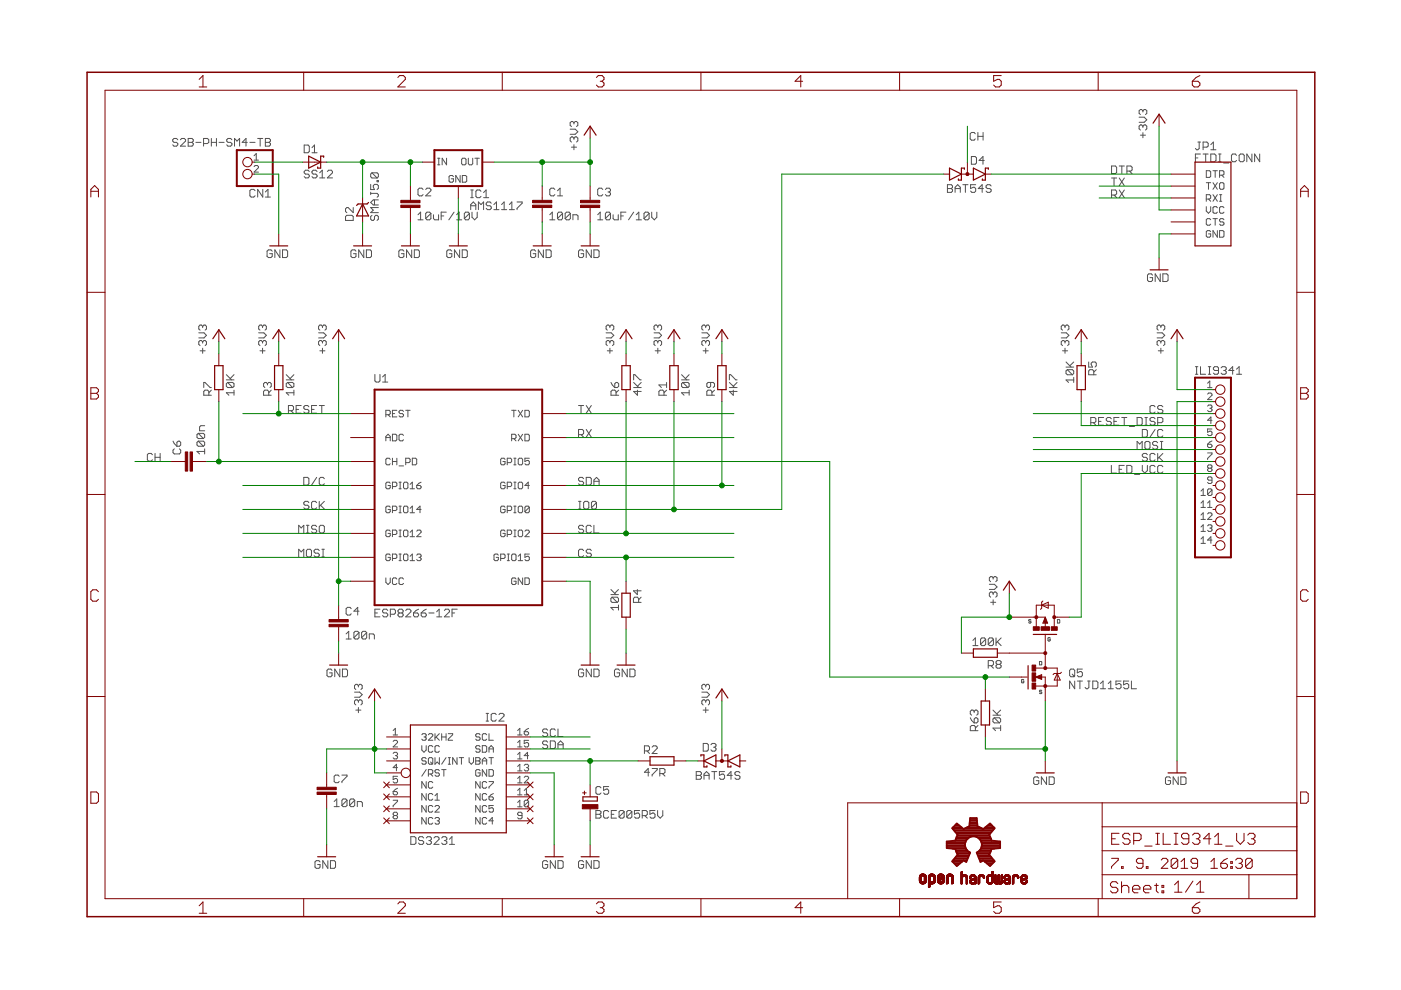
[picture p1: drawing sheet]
<svg xmlns="http://www.w3.org/2000/svg" width="297mm" height="210mm" viewBox="0 0 297 210" stroke-linecap="round" stroke-linejoin="round" font-family="sans-serif">
<g fill="none" stroke="#505050" stroke-width=".21">
<path d="M37.7 29.6l-.3-.2h-.5l-.3 .2v.3l.3 .3h.5l.3 .2v.3l-.3 .3h-.5l-.3-.3M38.2 29.6l.3-.2h.6l.2 .2v.3l-1.1 1.1h1.1M39.9 29.4h.8l.3 .2v.3l-.3 .3 .3 .2v.3l-.3 .3h-.8zM39.9 30.2h.8M41.5 30.2h1.1M43.2 30.4h.8l.3-.2v-.6l-.3-.2h-.8v1.6M44.8 30.2h1.1M44.8 29.4v1.6M45.9 29.4v1.6M46.4 30.2h1.1M49.2 29.6l-.3-.2h-.6l-.2 .2v.3l.2 .3h.6l.3 .2v.3l-.3 .3h-.6l-.2-.3M49.7 31v-1.6l.5 .5 .6-.5v1.6"/>
<path d="M52.4 30.2h-1l.8-.8v1.6M53 30.2h1.1M53.9 35.3l.2-.2h.5l.2 .2v.3l-.9 .9h.9M53.9 33l.4-.4v1.4M53.9 34h.9M54.6 29.4h1.1M55.2 29.4v1.6M56.3 29.4h.8l.2 .2v.3l-.2 .3 .2 .2v.3l-.2 .3h-.8zM56.3 30.2h.8M64.5 30.8h.8l.3 .2v1.1l-.3 .3h-.8zM65.6 36.4l-.3-.3h-.5l-.3 .3v.2l.3 .3h.5l.3 .3v.2l-.3 .3h-.5l-.3-.3M66.1 32.4h1.1"/>
<path d="M66.1 31.3l.6-.5v1.6M67.2 36.4l-.2-.3h-.6l-.3 .3v.2l.3 .3h.6l.2 .3v.2l-.2 .3h-.6l-.3-.3M67.8 37.7h1.1M67.8 36.6l.5-.5v1.6M69.4 36.4l.3-.3h.5l.3 .3v.2l-1.1 1.1h1.1M78.6 39.1v1.1h.8l-.3-.6v-.2l.3-.3h.5l.3 .3v.5l-.3 .3M78.9 36.6l-.3 .3v.6l.3 .2h1M78.9 36.6h1l.3 .3v.6l-.3 .2M78.9 36.6l1 1.1M79.9 38.3h.3v.2h-.3zM92.8 34.9h.5M92.8 33.5h.5"/>
<path d="M93 33.5v1.4M94.7 33.5v1.4l-1-1.4v1.4M96.1 37.4l-.2-.2h-.5l-.2 .2v1l.2 .2h.5l.2-.2v-.5h-.4M97.6 37.2v1.4l-1-1.4v1.4M97.9 33.8l.2-.3h.5l.2 .3v.9l-.2 .2h-.5l-.2-.2zM98 37.2h.7l.3 .2v1l-.3 .2h-.7zM99.3 33.5v1.2l.2 .2h.5l.2-.2v-1.2M100.7 33.5h.9M101.2 33.5v1.4M120.9 27.4h1.1l.5 .5-.5 .6h-1.1M121.2 31.2h1M121.7 26l-.3-.2h-.2l-.3 .2v.6l.3 .2"/>
<path d="M121.7 29.3l-.3-.3h-.2l-.3 .3v.5l.3 .3M121.7 26v.3M121.7 29.3v.3M121.7 30.7v1M121.7 29.3l.3-.3h.2l.3 .3v.5l-.3 .3M121.7 26l.3-.2h.2l.3 .2v.6l-.3 .2M200.9 39.2h.8l.3 .2v.3l-.3 .3 .3 .2v.3l-.3 .3h-.8zM200.9 40h.8M202.5 40h1.1M204.2 39.2h1M204.7 39.2v1.6M206 33.2h.8l.2 .3v1l-.2 .3h-.8z"/>
<path d="M206.8 28.4l-.3-.3h-.5l-.3 .3v1l.3 .3h.5l.3-.3M206.9 39.2h-1.1v.8l.5-.3h.3l.3 .3v.5l-.3 .3h-.5l-.3-.3M207.3 28.1v1.6M207.3 28.9h1.1M208.4 28.1v1.6M208.5 40h-1.1l.8-.8v1.6M208.7 34h-1.1l.8-.8v1.6M210.1 39.4l-.2-.2h-.6l-.2 .2v.3l.2 .3h.6l.2 .2v.3l-.2 .3h-.6l-.2-.3M235.7 37.7h1M235.7 35.2h.8l.2 .3v1.1l-.2 .2h-.8zM236.2 37.7v1.7M237.3 35.2h1.1"/>
<path d="M237.3 37.7l1.1 1.7M237.8 35.2v1.6M238.4 37.7l-1.1 1.7M238.9 36.3h.9l.2-.3v-.5l-.2-.3h-.9v1.6M239.5 36.3l.5 .5M241.5 24.8h1.1l.5 .6-.5 .5h-1.1M241.8 28.7h1.1M242.3 23.5v.2M242.3 26.8v.2M242.3 28.1v1.1M242.3 26.8l-.3-.3h-.2l-.3 .3v.5l.3 .3M242.3 23.5l-.3-.3h-.2l-.3 .3v.5l.3 .3"/>
<path d="M242.3 26.8l.3-.3h.3l.2 .3v.5l-.2 .3M242.3 23.5l.3-.3h.3l.2 .3v.5l-.2 .3M253.4 33.5h.6M254 30.1h.5M254.3 30.1v1.4l-.3 .2h-.3l-.3-.2M254.5 32.7h-1.1v1.6M255.1 31.2h.8l.3-.3v-.5l-.3-.3h-.8v1.6M255.1 32.7h1.1M255.6 32.7v1.6M255.8 36.2h.7l.2 .2v1l-.2 .2h-.7zM255.8 38.7h.9M256.2 38.7v1.4"/>
<path d="M256.7 32.7h.8l.3 .2v1.1l-.3 .3h-.8zM256.7 30.7l.6-.6v1.6M256.7 31.7h1.1M257.2 36.2h.9M257.2 38.7l.9 1.4M257.6 36.2v1.4M258.1 38.7l-.9 1.4M258.4 32.7h.5M258.4 34.3h.5M258.6 37.1h.7l.2-.2v-.5l-.2-.2h-.7v1.4M258.6 32.7v1.6M258.8 38.7h.5l.2 .3v.9l-.2 .2h-.5l-.2-.2v-.9z"/>
<path d="M259 37.1l.5 .5M259.4 34.6h1.1M262.2 32.9l-.3-.2h-.6l-.2 .2v1.1l.2 .3h.6l.3-.3M263 32.7h.5l.3 .2v1.1l-.3 .3h-.5l-.3-.3v-1.1zM265.4 32.7v1.6l-1-1.6v1.6M267.1 32.7v1.6l-1.1-1.6v1.6M54.1 40.4l-.3-.2h-.5l-.3 .2v1.1l.3 .3h.5l.3-.3M55.7 40.2v1.6l-1.1-1.6v1.6M56.3 41.8h1M56.3 40.7l.5-.5v1.6M57.7 53.3l-.3-.3h-.5l-.3 .3v1l.3 .3h.5l.3-.3v-.5h-.5M59.4 53v1.6l-1.1-1.6v1.6"/>
<path d="M59.9 53h.8l.3 .3v1l-.3 .3h-.8zM73.3 45.9l.2-.2h1.1l.3 .2v.8h-1.6zM74.9 44v1.1l-1.1-1.1h-.3l-.2 .3v.5l.2 .3M75.5 53.3l-.3-.3h-.5l-.3 .3v1l.3 .3h.5l.3-.3v-.5h-.5M77.1 53v1.6l-1-1.6v1.6M77.7 53h.8l.3 .3v1l-.3 .3h-.8zM78.6 40.7v.6M78.6 41h1.3l.3 .3v.3l-.3 .2M78.9 45.7l-.3 .2v.6l.3 .2h.2l.3-.2v-.6l.3-.2h.2l.3 .2v.6l-.3 .2M79.4 42.4v1.1M80.2 44h-1.6l.5 .6-.5 .5h1.6M80.2 42.4h-1.1l-.5 .5 .5 .6h1.1"/>
<path d="M85.6 53.3l-.2-.3h-.6l-.2 .3v1l.2 .3h.6l.2-.3v-.5h-.5M87.3 53v1.6l-1.1-1.6v1.6M87.8 53h.8l.3 .3v1l-.3 .3h-.8zM88.6 46.6h1.1M88.6 45.5l.6-.5v1.6M89.7 40.2l-.3-.3h-.5l-.3 .3v1.1l.3 .2h.5l.3-.2M90.3 40.2l.2-.3h.6l.3 .3v.2l-1.1 1.1h1.1M91.4 45.3v1l-.3 .3h-.6l-.2-.3M91.4 45.3l-.3-.3h-.6l-.2 .3v1M91.4 45.3l-1.1 1M91.9 45.5v.8l.3 .3h.8v-1.1M93.5 45.8h.6"/>
<path d="M94.6 45h-1.1v1.6M95.8 53.3l-.3-.3h-.5l-.3 .3v1l.3 .3h.5l.3-.3v-.5h-.5M96.3 45l-1.1 1.6M96.8 46.6h1.1M96.8 45.5l.5-.5v1.6M97.5 53v1.6l-1.1-1.6v1.6M98 53h.8l.3 .3v1l-.3 .3h-.8zM99.5 45.3v1l-.2 .3h-.6l-.3-.3M99.5 45.3l-.2-.3h-.6l-.3 .3v1M99.5 45.3l-1.1 1M99.8 44.4v-1l.6-.6 .5 .6v1M99.8 43.6h1.1"/>
<path d="M99.8 41.9h.6M99.8 40.3h.6M100.1 40.3v1.6M100.1 45v1.1l.5 .5 .6-.5v-1.1M101.4 44.4v-1.6l.6 .6 .5-.6v1.6M102 40.6l-.3-.3h-.5l-.3 .3v1l.3 .3h.5l.3-.3M102.5 41.9h1.1M102.5 40.8l.6-.5v1.6M104.2 43.1l-.3-.3h-.6l-.2 .3v.3l.2 .2h.6l.3 .3v.3l-.3 .2h-.6l-.2-.2M104.7 44.4h1.1M104.7 43.4l.6-.6v1.6M106.3 44.4h1.1"/>
<path d="M106.3 43.4l.6-.6v1.6M108 44.4h1.1M108 43.4l.5-.6v1.6M109.6 42.8h1.1v.3l-1.1 1.1v.2M113.6 53.3l-.3-.3h-.5l-.3 .3v1l.3 .3h.5l.3-.3v-.5h-.6M115.2 53v1.6l-1.1-1.6v1.6M115.8 53h.8l.3 .3v1l-.3 .3h-.8zM116.6 45.5l.5-.5v1.6M116.6 46.6h1M117.6 40.2l-.2-.3h-.6l-.2 .3v1.1l.2 .2h.6l.2-.2M118.2 41.5h1.1M118.2 40.4l.5-.5v1.6"/>
<path d="M119.3 45.3v1l-.3 .3h-.5l-.3-.3M119.3 45.3l-.3-.3h-.5l-.3 .3v1M119.3 45.3l-1.1 1M120.9 45.3v1l-.3 .3h-.5l-.3-.3M120.9 45.3l-.3-.3h-.5l-.3 .3v1M120.9 45.3l-1.1 1M121.5 46.6v-1.1h.8l.3 .3v.8M123.7 53.3l-.2-.3h-.6l-.2 .3v1l.2 .3h.6l.2-.3v-.5h-.5M125.4 53v1.6l-1.1-1.6v1.6M125.9 53h.8l.3 .3v1l-.3 .3h-.8zM126.7 46.6h1.1M126.7 45.5l.6-.5v1.6"/>
<path d="M127.8 40.2l-.3-.3h-.5l-.3 .3v1.1l.3 .2h.5l.3-.2M128.4 40.2l.2-.3h.6l.2 .3v.2l-.2 .3M128.9 40.7h.3M129.2 40.7l.2 .3v.3l-.2 .2h-.6l-.2-.2M129.4 45.3v1l-.2 .3h-.6l-.2-.3M129.4 45.3l-.2-.3h-.6l-.2 .3v1M129.4 45.3l-1 1M130 45.5v.8l.3 .3h.8v-1.1M131.6 45.8h.6M132.7 45h-1.1v1.6M134.3 45l-1 1.6M134.9 46.6h1.1"/>
<path d="M134.9 45.5l.5-.5v1.6M137.6 45.3v1l-.2 .3h-.6l-.3-.3M137.6 45.3l-.2-.3h-.6l-.3 .3v1M137.6 45.3l-1.1 1M138.2 45v1.1l.5 .5 .6-.5v-1.1M202.5 40.8v-1.1l.6-.5 .5 .5v1.1M235.7 41.4h.8l.2-.3v-.5l-.2-.3h-.8v1.6M236.2 41.4l.5 .5M237.3 40.3l1.1 1.6M238.4 40.3l-1.1 1.6M244.4 58.3l-.3-.2h-.5l-.3 .2v1.1l.3 .3h.5l.3-.3v-.5h-.6M246 58.1v1.6l-1.1-1.6v1.6"/>
<path d="M246.5 58.1h.9l.2 .2v1.1l-.2 .3h-.9zM255.8 42.2h.7l.2-.2v-.5l-.2-.2h-.7v1.4M255.8 43.8v.9l.4 .5 .5-.5v-.9M256.2 42.2l.5 .5M256.7 49.1l-.2-.2h-.5l-.2 .2v1l.2 .2h.5l.2-.2v-.5h-.5M256.7 46.6l-.2-.2h-.5l-.2 .2v.9l.2 .3h.5l.2-.3M257.2 41.3l.9 1.4M257.2 46.4h.9M257.6 46.4v1.4M258.1 41.3l-.9 1.4M258.1 44l-.2-.2h-.5l-.2 .2v1l.2 .2h.5l.2-.2M258.1 48.9v1.4l-.9-1.4v1.4"/>
<path d="M258.6 48.9h.7l.2 .2v1l-.2 .2h-.7zM258.6 41.3h.4M258.6 42.7h.4M258.8 41.3v1.4M259.5 44l-.2-.2h-.5l-.2 .2v1l.2 .2h.5l.2-.2M259.5 46.6l-.2-.2h-.5l-.2 .2 .2 .5h.5l.2 .2-.2 .5h-.5l-.2-.3M42.1 70.6h1.1l.6 .5-.6 .5h-1.1M42.4 74.4h1.1M43 72.5l-.3-.3h-.3l-.3 .3v.5l.3 .3M43 72.5l.2-.3h.3l.3 .3v.5l-.3 .3M43 69.2l-.3-.3h-.3l-.3 .3v.5l.3 .3M43 69.2l.2-.3h.3l.3 .3v.5l-.3 .3"/>
<path d="M43 69.2v.3M43 72.5v.2M43 73.8v1.1M48 79.4l1.1 1.1M49.6 79.4l-.8 .9M54.8 70.6h1.1l.6 .5-.6 .5h-1.1M55.1 74.4h1.1M55.7 72.5l-.3-.3h-.3l-.3 .3v.5l.3 .3M55.7 72.5l.2-.3h.3l.3 .3v.5l-.3 .3M55.7 69.2l-.3-.3h-.3l-.3 .3v.5l.3 .3M55.7 69.2l.2-.3h.3l.3 .3v.5l-.3 .3M55.7 69.2v.3"/>
<path d="M55.7 72.5v.2M55.7 73.8v1.1M60.7 79.4l1.1 1.1M62.3 79.4l-.8 .9M67.5 70.6h1.1l.6 .5-.6 .5h-1.1M67.8 74.4h1.1M68.4 72.5l-.3-.3h-.3l-.3 .3v.5l.3 .3M68.4 72.5l.2-.3h.3l.3 .3v.5l-.3 .3M68.4 69.2l-.3-.3h-.3l-.3 .3v.5l.3 .3M68.4 69.2l.2-.3h.3l.3 .3v.5l-.3 .3M68.4 69.2v.3M68.4 72.5v.2"/>
<path d="M68.4 73.8v1.1M79.5 79.4v1.4l.3 .2h.5l.3-.2v-1.4M81.1 79.9l.6-.5v1.6M128.5 70.6h1.1l.5 .5-.5 .5h-1.1M128.8 74.4h1.1M129.3 72.5l-.3-.3h-.2l-.3 .3v.5l.3 .3M129.3 72.5l.3-.3h.3l.2 .3v.5l-.2 .3M129.3 69.2l-.3-.3h-.2l-.3 .3v.5l.3 .3M129.3 69.2l.3-.3h.3l.2 .3v.5l-.2 .3M129.3 69.2v.3M129.3 72.5v.2M129.3 73.8v1.1"/>
<path d="M138.7 70.6h1l.6 .5-.6 .5h-1M138.9 74.4h1.1M139.5 69.2v.3M139.5 72.5v.2M139.5 73.8v1.1M139.5 72.5l-.3-.3h-.3l-.2 .3v.5l.2 .3M139.5 69.2l-.3-.3h-.3l-.2 .3v.5l.2 .3M139.5 72.5l.2-.3h.3l.3 .3v.5l-.3 .3M139.5 69.2l.2-.3h.3l.3 .3v.5l-.3 .3M144.5 79.4l1.1 1.1M146.1 79.4l-.8 .9M148.8 70.6h1.1l.5 .5-.5 .5h-1.1"/>
<path d="M149.1 74.4h1.1M149.6 72.5l-.2-.3h-.3l-.3 .3v.5l.3 .3M149.6 72.5l.3-.3h.3l.2 .3v.5l-.2 .3M149.6 69.2l-.2-.3h-.3l-.3 .3v.5l.3 .3M149.6 69.2l.3-.3h.3l.2 .3v.5l-.2 .3M149.6 69.2v.3M149.6 72.5v.2M149.6 73.8v1.1M225 70.6h1.1l.5 .5-.5 .5h-1.1M225.3 74.4h1.1M225.8 72.5l-.3-.3h-.2l-.3 .3v.5l.3 .3M225.8 72.5l.3-.3h.3l.2 .3v.5l-.2 .3"/>
<path d="M225.8 69.2l-.3-.3h-.2l-.3 .3v.5l.3 .3M225.8 69.2l.3-.3h.3l.2 .3v.5l-.2 .3M225.8 69.2v.3M225.8 72.5v.2M225.8 73.8v1.1M226 77.8h1.6M226 76.8l1.1 1M226.3 78.4h1.1l.2 .3v.5l-.2 .3M226.3 78.4l-.3 .3v.5l.3 .3h1.1M226.3 78.4l1.1 1.1M227.6 76.8l-.8 .8M230.8 76.8v1h.8l-.2-.8 .2-.2h.6l.2 .2v.6l-.2 .2"/>
<path d="M231.9 79.5v-.8l-.3-.3h-.5l-.3 .3v.8h1.6M232.4 78.4l-.5 .5M245.3 70.6h1.1l.6 .5-.6 .5h-1.1M245.6 74.4h1.1M246.1 72.5l-.2-.3h-.3l-.3 .3v.5l.3 .3M246.1 72.5l.3-.3h.3l.3 .3v.5l-.3 .3M246.1 69.2l-.2-.3h-.3l-.3 .3v.5l.3 .3M246.1 69.2l.3-.3h.3l.3 .3v.5l-.3 .3M246.1 69.2v.3M246.1 72.5v.2M246.1 73.8v1.1M253.4 79.4h.6"/>
<path d="M253.4 77.7h.6M253.7 77.7v1.7M254.5 77.7v1.7h1.1M256.2 79.4h.5M256.2 77.7h.5M256.4 77.7v1.7M258.3 78.5h-.8l-.2-.2v-.3l.2-.3h.6l.2 .3v1.1l-.2 .3h-.6l-.2-.3M258.9 78l.3-.3h.5l.3 .3v.3l-.3 .2M259.4 78.5h.3M259.7 78.5l.3 .3v.3l-.3 .3h-.5l-.3-.3M261.6 78.5h-1.1l.8-.8v1.7M262.2 78.3l.5-.6v1.7"/>
<path d="M262.2 79.4h1M32.3 96.4l-.3-.3h-.5l-.3 .3v1.1l.3 .3h.5l.3-.3M32.9 97h1.1M32.9 96.1v1.7M34 96.1v1.7M36.7 93.5l.8 1.1M37 95.2l-.3 .2v.6l.3 .2h1l.3-.2v-.6l-.3-.2M37.5 93.8l.3-.3h.2l.3 .3v.5l-.3 .3h-.5zM42 91.9h1.1l.3 .3v.5l-.3 .3M42 93.5h1.1l.3 .3v.5l-.3 .3M42 93.5l-.2 .3v.5l.2 .3h1.1M42 91.9l-.2 .3v.5l.2 .3h1.1"/>
<path d="M42 93.5l1.1 1.1M42 91.9l1.1 1.1M43.2 82.2v-1.1h.3l1.1 1.1h.2M43.4 95.7h-1.6l.5 .5M43.4 95.2v1M43.4 90.3h-.8l-.3 .2v.8h1.1M44.3 83.8v-.8l-.3-.3h-.5l-.3 .3v.8h1.6M44.8 82.7l-.5 .6M48 80.5h1.6M48.3 81.1l-.3 .3v.5l.3 .3h1M48.3 81.1h1l.3 .3v.5l-.3 .3M48.3 81.1l1 1.1"/>
<path d="M49.6 83.3h-1.6l.5 .5M49.6 82.7v1.1M56.7 81.4l-.3-.3h-.2l-.3 .3v.5l.3 .3M56.7 81.4l.3-.3h.3l.2 .3v.5l-.2 .3M56.7 81.4v.2M57 83.8v-.8l-.3-.3h-.5l-.3 .3v.8h1.6M57.5 82.7l-.5 .6M60.7 80.5h1.6M61 81.1l-.3 .3v.5l.3 .3h1M61 81.1h1l.3 .3v.5l-.3 .3M61 81.1l1 1.1M61.2 87.1h.8l.2-.3v-.5l-.2-.3h-.8v1.6"/>
<path d="M61.7 87.1l.5 .5M62.3 83.3h-1.6l.5 .5M62.3 82.7v1.1M62.8 86.8h.5M63.9 86h-1.1v1.6h1.1M65.5 86.3l-.3-.3h-.5l-.3 .3v.2l.3 .3h.5l.3 .3v.3l-.3 .2h-.5l-.3-.2M66.1 86.8h.5M67.1 86h-1v1.6h1M67.7 86h1.1M68.2 86v1.6M81.1 81h1.1M81.8 87.9h.7l.2-.2v-.5l-.2-.2h-.7v1.4"/>
<path d="M81.8 93.5v-1l.5-.4 .4 .4v1M81.8 92.8h.9M82.3 87.9l.4 .5M82.7 97.4l-.2-.2h-.5l-.2 .2v.9l.2 .3h.5l.2-.3M83.2 92.1h.7l.2 .2v.9l-.2 .3h-.7zM83.2 97.2v1.4M83.2 87.7h.5M83.2 97.9h.9M84.1 87h-.9v1.4h.9M84.1 97.2v1.4M84.6 98.8h1M85.6 87.2l-.3-.2h-.5l-.2 .5 .2 .2h.5l.3 .2v.3l-.3 .2h-.5l-.2-.2"/>
<path d="M85.6 92.3l-.3-.2h-.5l-.2 .2v.9l.2 .3h.5l.3-.3M86 87h1M86 98.1h.7l.3-.2v-.5l-.3-.2h-.7v1.4M86.5 87v1.4M87.4 97.2h.7l.2 .2v.9l-.2 .3h-.7zM107.1 97.4l-.3-.2h-.4l-.2 .2v.9l.2 .3h.4l.3-.3v-.4h-.5M107.5 98.1h.7l.3-.2v-.5l-.3-.2h-.7v1.4M108.5 93h.7l.2-.2v-.5l-.2-.2h-.7v1.4M108.5 87h.9M108.9 97.2h.5M108.9 98.6h.5M108.9 93l.5 .5"/>
<path d="M108.9 87v1.4M109.2 97.2v1.4M109.9 97.4l.2-.2h.5l.2 .2v.9l-.2 .3h-.5l-.2-.3zM109.9 92.1l.9 1.4M109.9 87l.9 1.4M110.8 92.1l-.9 1.4M110.8 87l-.9 1.4M111.3 87h.7l.2 .2v1l-.2 .2h-.7zM111.3 92.1h.7l.2 .2v.9l-.2 .3h-.7zM112.2 97.2h-.9v.7l.5-.3 .4 .3v.4l-.2 .3h-.5l-.2-.3M122.7 92.2h.8l.2-.3v-.6l-.2-.2h-.8v1.6M122.7 86h1"/>
<path d="M123.2 86v1.6M123.2 92.2l.5 .5M124.3 86l1.1 1.6M124.3 91.1l1.1 1.6M125.4 86l-1.1 1.6M125.4 91.1l-1.1 1.6M129.5 81.1l.8 1.1M130.3 81.4l.3-.3h.3l.3 .3v.5l-.3 .3h-.6zM130.6 83.8v-.8l-.3-.3h-.5l-.3 .3v.8h1.7M131.2 82.7l-.6 .6M134.3 82.2h1.7M134.3 80.5v-1.1h.3l1.1 1.1h.3"/>
<path d="M134.3 81.1l1.1 1.1M135.1 82.7v1.1l-.8-.8h1.7M136 81.1l-.9 .8M140.8 83.8v-.8l-.3-.3h-.5l-.3 .3v.8h1.6M141.3 82.7l-.5 .6M141.3 81.6h-1.6l.5 .6M141.3 81.1v1.1M144.5 80.5h1.6M144.8 81.1h1.1l.2 .3v.5l-.2 .3M144.8 81.1l-.3 .3v.5l.3 .3h1.1M144.8 81.1l1.1 1.1M146.1 83.3h-1.6l.5 .5"/>
<path d="M146.1 82.7v1.1M150.7 81.1v.8l-.3 .3h-.3l-.2-.3v-.5l.2-.3h1.1l.3 .3v.5l-.3 .3M150.9 83.8v-.8l-.2-.3h-.6l-.2 .3v.8h1.6M151.5 82.7l-.6 .6M154.6 82.2h1.7M154.6 80.5v-1.1h.3l1.1 1.1h.3M154.6 81.1l1.1 1.1M155.5 82.7v1.1l-.9-.8h1.7M156.3 81.1l-.8 .8M227.6 80.6h-1.6l.5 .5M227.6 80v1.1M231.3 89.6h.8l.2-.3v-.5l-.2-.3h-.8v1.6"/>
<path d="M231.8 89.6l.5 .5M232.9 89.3h.5M234 88.5h-1.1v1.6h1.1M235.6 88.8l-.2-.3h-.6l-.3 .3v.3l.3 .2h.6l.2 .3v.3l-.2 .2h-.6l-.3-.2M235.6 98.7v1.6h1.1M236.2 89.3h.5M237.3 88.5h-1.1v1.6h1.1M237.3 99.5h.5M237.8 88.5h1.1M238.4 98.7h-1.1v1.6h1.1M238.4 88.5v1.6M238.9 98.7h.8l.3 .3v1l-.3 .3h-.8z"/>
<path d="M239.5 90.4h1M241.1 88.5h.8l.3 .3v1.1l-.3 .2h-.8zM241.1 95.2v-1.6l.5 .5 .6-.5v1.6M242.2 91.1h.8l.3 .2v1.1l-.3 .3h-.8zM242.2 98.7v1.1l.5 .5 .6-.5v-1.1M242.7 88.5h.6M242.7 90.1h.6M243 93.6h.5l.3 .3v1.1l-.3 .2h-.5l-.3-.2v-1.1zM243 88.5v1.6M243.3 96.4l-.3-.3h-.5l-.3 .3v.3l.3 .3h.5l.3 .2v.3l-.3 .3h-.5l-.3-.3M244.9 99l-.3-.3h-.5l-.3 .3v1l.3 .3h.5l.3-.3M244.9 86.3l-.3-.3h-.5l-.3 .3v1.1l.3 .2h.5l.3-.2"/>
<path d="M244.9 88.8l-.3-.3h-.5l-.3 .3v.3l.3 .2h.5l.3 .3v.3l-.3 .2h-.5l-.3-.2M244.9 96.4l-.3-.3h-.5l-.3 .3v1.1l.3 .3h.5l.3-.3M244.9 91.1l-1.1 1.6M245.4 93.9l-.2-.3h-.6l-.2 .3v.2l.2 .3h.6l.2 .3v.3l-.2 .2h-.6l-.2-.2M245.4 89.6h.9l.2-.3v-.5l-.2-.3h-.9v1.6M245.4 96.1v1.7M245.7 97l.8 .8M246 93.6h.5M246 95.2h.5M246.3 93.6v1.6M246.5 86.3l-.2-.3h-.6l-.3 .3v.2l.3 .3h.6l.2 .3v.3l-.2 .2h-.6l-.3-.2M246.5 91.3l-.2-.2h-.6l-.3 .2v1.1l.3 .3h.6l.2-.3"/>
<path d="M246.5 99l-.2-.3h-.6l-.3 .3v1l.3 .3h.6l.2-.3M246.5 96.1l-1.1 1.1M256 86.1l.3-.2h.4l.3 .2-.3 .5M256 81.3l.5-.5v1.4M256 82.2h1M256 83.6l.3-.3h.4l.3 .3v.2l-1 .9h1M256 94.2h.7l.3 .5-.3 .2h-.4l-.3-.2zM256 96h1v.3l-1 .9v.2M256.3 99.3l-.3-.3 .3-.4h.4l.3 .2-.3 .5M256.3 99.3l-.3 .2 .3 .5h.4l.3-.3-.3-.4M256.3 99.3h.4M256.5 86.6h.2"/>
<path d="M256.7 86.6l.3 .2-.3 .5h-.4l-.3-.3M257 91h-1v.7l.5-.3 .5 .3v.4l-.3 .3h-.4l-.3-.3M257 89.1h-1l.7-.7v1.4M257 93.5l-1 .7M63.3 113v-1.6l.6 .5 .5-.5v1.6M63.3 118.1v-1.6l.6 .5 .5-.5v1.6M64.4 101.2h.8l.3 .3v1.1l-.3 .2h-.8zM65 116.7l.2-.2h.6l.2 .2v1.1l-.2 .3h-.6l-.2-.3zM65 111.4h.5M65 113h.5M65.2 111.4v1.6M65.5 106.6l-.3-.3h-.5l-.3 .3v.2l.3 .3h.5l.3 .3v.3l-.3 .2h-.5l-.3-.2"/>
<path d="M67.1 106.6l-.2-.3h-.6l-.2 .3v1.1l.2 .2h.6l.2-.2M67.1 111.7l-.2-.3h-.6l-.2 .3v.2l.2 .3h.6l.2 .3v.2l-.2 .3h-.6l-.2-.3M67.1 101.2l-1 1.6M67.7 106.3v1.6M67.7 116.7l-.3-.2h-.5l-.3 .2v.3l.3 .3h.5l.3 .2v.3l-.3 .3h-.5l-.3-.3M68 111.4h.5l.3 .3v1l-.3 .3h-.5l-.3-.3v-1zM68 107.1l.8 .8M68.2 116.5h.6M68.2 118.1h.6M68.5 116.5v1.6M68.8 101.5l-.3-.3h-.5l-.3 .3v1.1l.3 .2h.5l.3-.2M68.8 106.3l-1.1 1.1"/>
<path d="M82.7 102.5l-.2-.3h-.5l-.2 .3v.9l.2 .2h.5l.2-.2v-.5h-.4M82.7 107.5l-.2-.2h-.5l-.2 .2v1l.2 .2h.5l.2-.2v-.5h-.4M82.7 112.6l-.2-.2h-.5l-.2 .2v1l.2 .2h.5l.2-.2v-.5h-.4M82.7 117.7l-.2-.2h-.5l-.2 .2v.9l.2 .3h.5l.2-.3v-.4h-.4M83.2 103.2h.7l.2-.3v-.4l-.2-.3h-.7v1.4M83.2 108.2h.7l.2-.2v-.5l-.2-.2h-.7v1.4M83.2 113.3h.7l.2-.2v-.5l-.2-.2h-.7v1.4M83.2 118.4h.7l.2-.2v-.5l-.2-.2h-.7v1.4M84.6 102.2h.5M84.6 103.6h.5M84.6 107.3h.5M84.6 108.7h.5"/>
<path d="M84.6 112.4h.5M84.6 113.8h.5M84.6 117.5h.5M84.6 118.9h.5M84.8 102.2v1.4M84.8 107.3v1.4M84.8 112.4v1.4M84.8 117.5v1.4M85.6 112.6l.2-.2h.5l.2 .2v1l-.2 .2h-.5l-.2-.2zM85.8 102.2h.5l.2 .3v.9l-.2 .2h-.5l-.2-.2v-.9zM85.8 107.3h.5l.2 .2v1l-.2 .2h-.5l-.2-.2v-1zM85.8 117.5h.5l.2 .2v.9l-.2 .3h-.5l-.2-.3v-.9z"/>
<path d="M87 102.7l.4-.5v1.4M87 107.8l.4-.5v1.4M87 112.9l.4-.5v1.4M87 117.9l.4-.4v1.4M87 103.6h.9M87 108.7h.9M87 113.8h.9M87 118.9h.9M88.3 102.9h.7l.3 .5-.3 .2h-.4l-.3-.2zM88.3 112.6l.3-.2h.4l.3 .2v.3l-1 .9h1M88.3 117.7l.3-.2h.4l.3 .2-.3 .5M88.8 118.2h.2"/>
<path d="M89 118.2l.3 .2-.3 .5h-.4l-.3-.3M89.3 102.2l-1 .7M89.3 108h-1l.7-.7v1.4M105.7 117.7l-.3-.2h-.4l-.3 .2v.9l.3 .3h.4l.3-.3v-.4h-.5M106.2 118.4h.6l.3-.2v-.5l-.3-.2h-.6v1.4M107.1 102.5l-.3-.3h-.4l-.2 .3v.9l.2 .2h.4l.3-.2v-.5h-.5M107.1 112.6l-.3-.2h-.4l-.2 .2v1l.2 .2h.4l.3-.2v-.5h-.5M107.1 107.5l-.3-.2h-.4l-.2 .2v1l.2 .2h.4l.3-.2v-.5h-.5M107.5 103.2h.7l.3-.3v-.4l-.3-.3h-.7v1.4M107.5 108.2h.7l.3-.2v-.5l-.3-.2h-.7v1.4M107.5 113.3h.7l.3-.2v-.5l-.3-.2h-.7v1.4M107.5 117.5h.5"/>
<path d="M107.5 118.9h.5M107.8 117.5v1.4M108.7 117.5h.5l.2 .2v.9l-.2 .3h-.5l-.2-.3v-.9zM108.9 102.2h.5M108.9 103.6h.5M108.9 107.3h.5M108.9 108.7h.5M108.9 112.4h.5M108.9 113.8h.5M109.2 102.2v1.4M109.2 107.3v1.4M109.2 112.4v1.4"/>
<path d="M109.9 118.9h.9M109.9 117.9l.4-.4v1.4M110.1 102.2h.5l.2 .3v.9l-.2 .2h-.5l-.2-.2v-.9zM110.1 107.3h.5l.2 .2v1l-.2 .2h-.5l-.2-.2v-1zM110.1 112.4h.5l.2 .2v1l-.2 .2h-.5l-.2-.2v-1zM111.3 112.6l.2-.2h.5l.2 .2v.3l-.9 .9h.9M112.2 107.5l-.2-.2h-.5l-.2 .2v1M112.2 107.5v1l-.2 .2h-.5l-.2-.2M112.2 102.9h-.9l.7-.7v1.4M112.2 117.5h-.9v.7l.5-.3 .4 .3v.4l-.2 .3h-.5l-.2-.3M112.2 107.5l-.9 1M122.7 106.3h.5"/>
<path d="M122.7 107.9h.5M122.9 106.3v1.6M123.7 101.5l-.2-.3h-.6l-.2 .3v.3l.2 .2h.6l.2 .3v.3l-.2 .2h-.6l-.2-.2M123.7 111.7l-.2-.3h-.6l-.2 .3v.2l.2 .3h.6l.2 .3v.2l-.2 .3h-.6l-.2-.3M123.7 116.7l-.2-.2h-.6l-.2 .2v1.1l.2 .3h.6l.2-.3M124 106.3h.6l.2 .3v1.1l-.2 .2h-.6l-.3-.2v-1.1zM124.3 101.2h.8l.3 .3v1.1l-.3 .2h-.8zM125.4 111.7l-.3-.3h-.5l-.3 .3v1l.3 .3h.5l.3-.3M125.4 116.7l-.3-.2h-.5l-.3 .2v.3l.3 .3h.5l.3 .2v.3l-.3 .3h-.5l-.3-.3M125.9 102.8v-1l.6-.6 .5 .6v1M125.9 111.4v1.6h1.1M125.9 102h1.1"/>
<path d="M126.5 106.6l-.3-.3h-.6l-.2 .3v1.1M126.5 106.6v1.1l-.3 .2h-.6l-.2-.2M126.5 106.6l-1.1 1.1M240.5 100.6h1.1M254.6 104.1l.5-.4v1.4M254.6 106.7l.5-.5v1.4M254.6 109.2l.5-.5v1.4M254.6 111.7l.5-.4v1.4M254.6 114.3l.5-.5v1.4M254.6 105.1h1M254.6 107.6h1M254.6 110.1h1"/>
<path d="M254.6 112.7h1M254.6 115.2h1M256 109l.3-.3h.4l.3 .3v.2l-1 .9h1M256 106.7l.5-.5v1.4M256 111.5l.3-.2h.4l.3 .2-.3 .5M256 107.6h1M256.5 112h.2M256.7 112l.3 .2-.3 .5h-.4l-.3-.3M257 101.8h-.7l-.3-.2 .3-.5h.4l.3 .2v1l-.3 .2h-.4l-.3-.2M257 103.9v.9l-.3 .3h-.4l-.3-.3M257 114.5h-1l.7-.7v1.4M257 103.9l-.3-.2h-.4l-.3 .2v.9"/>
<path d="M257 103.9l-1 .9M73.4 134.4l.5-.5v1.6M73.4 135.5h1.1M74.5 129.1l-.3-.3h-.5l-.3 .3v1l.3 .3h.5l.3-.3M76.1 134.1v1.1l-.3 .3h-.5l-.3-.3M76.1 134.1l-.3-.2h-.5l-.3 .2v1.1M76.1 134.1l-1.1 1.1M76.1 129.6h-1.1l.8-.8v1.6M77.7 134.1v1.1l-.2 .3h-.6l-.2-.3M77.7 134.1l-.2-.2h-.6l-.2 .2v1.1M77.7 134.1l-1 1.1M78.3 135.5v-1.1h.8l.3 .3v.8"/>
<path d="M79.5 130h.5M80.6 129.2h-1.1v1.6h1.1M81.8 122.5v1l.5 .4 .4-.4v-1M82.2 129.4l-.3-.2h-.5l-.3 .2v.3l.3 .3h.5l.3 .2v.3l-.3 .3h-.5l-.3-.3M82.8 130.2h.8l.2-.2v-.6l-.2-.2h-.8v1.6M84.1 122.8l-.2-.3h-.5l-.2 .3v.9l.2 .2h.5l.2-.2M84.7 130l-.3-.3v-.3l.3-.2h.5l.3 .2v.3l-.3 .3M84.7 130l-.3 .2v.3l.3 .3h.5l.3-.3v-.3l-.3-.2M84.7 130h.5M85.6 122.8l-.3-.3h-.5l-.2 .3v.9l.2 .2h.5l.3-.2M86 129.4l.3-.2h.5l.3 .2v.3l-1.1 1.1h1.1M87.7 130h.8l.3 .2v.3l-.3 .3h-.6l-.2-.3z"/>
<path d="M88.8 129.2l-.6 .2-.5 .6M89.3 130h.8l.3 .2v.3l-.3 .3h-.5l-.3-.3zM90.4 129.2l-1.1 .8M90.9 130h1.1M92.6 130.8h1.1M92.6 129.7l.5-.5v1.6M94.2 129.4l.3-.2h.5l.3 .2v.3l-1.1 1.1h1.1M95.8 130h.6M96.9 129.2h-1.1v1.6M109.4 122.8l-.2-.3h-.5l-.2 .3v.9l.2 .2h.5l.2-.2v-.5h-.5M110.8 122.5v1.4l-.9-1.4v1.4M111.3 122.5h.7l.2 .3v.9l-.2 .2h-.7z"/>
<path d="M129.5 126.1h1.6M129.5 125l1.1 1.1M129.8 126.6h1.1l.2 .3v.5l-.2 .3M129.8 126.6l-.3 .3v.5l.3 .3h1.1M129.8 126.6l1.1 1.1M131.1 128.8h-1.6l.5 .5M131.1 128.3v1M131.1 125l-.8 .8M135.1 125v1.1l-.8-.8h1.6M135.4 127.7v-.8l-.3-.3h-.5l-.3 .3v.8h1.6M135.9 126.6l-.5 .6M206.3 135.8l.5-.5v1.6"/>
<path d="M206.3 136.9h1M209 135.5v1.1l-.3 .3h-.5l-.3-.3M209 135.5l-.3-.2h-.5l-.3 .2v1.1M209 135.5l-1.1 1.1M209.8 123.9h1l.6 .5-.6 .6h-1M210 127.7h1.1M210.6 122.5v.3M210.6 125.8v.3M210.6 127.2v1M210.6 125.8l-.3-.3h-.3l-.2 .3v.5l.2 .3M210.6 122.5l-.3-.2h-.3l-.2 .2v.6l.2 .2M210.6 125.8l.2-.3h.3l.3 .3v.5l-.3 .3"/>
<path d="M210.6 122.5l.2-.2h.3l.3 .2v.6l-.3 .2M210.6 135.5v1.1l-.2 .3h-.6l-.3-.3M210.6 135.5l-.2-.2h-.6l-.3 .2v1.1M210.6 135.5l-1.1 1.1M211.2 135.3v1.6M211.4 136.1l.9 .8M212.3 135.3l-1.1 1M218.6 131.5l-.1-.1-.4 .1 .1 .2 .4 .1-.1 .3-.4-.1M222.7 135.3l-.2-.1-.3 .1v.5l.3 .1 .2-.4h-.3M224.2 131.4l.5 .1-.1 .6h-.4zM70.4 142.1l-.3-.2h-.5l-.3 .2v1.1l.3 .3h.5l.3-.3v-.5h-.5M72.1 141.9v1.6l-1.1-1.6v1.6"/>
<path d="M72.6 141.9h.8l.3 .2v1.1l-.3 .3h-.8zM75.2 146.7h1l.6 .6-.6 .5h-1M75.4 150.6h1.1M76 145.4v.2M76 148.7v.2M76 150v1.1M76 148.7l-.3-.3h-.3l-.2 .3v.5l.2 .3M76 145.4l-.3-.3h-.3l-.2 .3v.5l.2 .3M76 148.7l.2-.3h.3l.3 .3v.5l-.3 .3M76 145.4l.2-.3h.3l.3 .3v.5l-.3 .3M83.4 157.2l.2-.2h.5l.2 .2v.2l-.9 1h.9M83.4 155.8h.9"/>
<path d="M83.4 159.7l.2-.2h.5l.2 .2-.2 .5M83.4 154.9l.4-.5v1.4M89.4 155.8l.3-.2h.4l.3 .2-.3 .5M89.4 158.1v.9l.5 .5 .5-.5v-.9M89.9 156.3h.2M90.1 156.3l.3 .2-.3 .5h-.4l-.3-.3M90.8 155.8l.3-.2h.4l.3 .2v.2l-1 1h1M91.8 158.3l-.3-.2h-.4l-.3 .2v1l.3 .2h.4l.3-.2M92.2 155.6v1.4M92.5 156.3l.7 .7M93.2 158.3l-.3-.2h-.4l-.3 .2v1l.3 .2h.4l.3-.2M93.2 155.6l-1 .9"/>
<path d="M93.6 156.3h1M93.6 155.6v1.4M94.6 155.6v1.4M95 155.6h1v.2l-1 .9v.3h1M101.8 155.8l-.2-.2h-.5l-.2 .2 .2 .5h.5l.2 .2-.2 .5h-.5l-.2-.3M101.8 158.3l-.2-.2h-.5l-.2 .2 .2 .5h.5l.2 .2-.2 .5h-.5l-.2-.2M102.3 158.1h.7l.2 .2v1l-.2 .2h-.7zM103.1 152.9h.5M103.1 151.3h.5M103.2 155.8l-.2-.2h-.5l-.2 .2v.9l.2 .3h.5l.2-.3M103.3 151.3v1.6M103.7 159.5v-.9l.4-.5 .5 .5v.9"/>
<path d="M103.7 155.6v1.4h.9M103.7 158.8h.9M105.2 151.5l-.2-.2h-.6l-.3 .2v1.1l.3 .3h.6l.2-.3M105.8 151.5l.2-.2h.6l.3 .2v.3l-1.1 1.1h1.1M109.7 154.9l.5-.5v1.4M109.7 157.4l.5-.4v1.4M109.7 160l.5-.5v1.4M109.7 155.8h1M109.7 158.4h1M111.1 155.1h.7l.3 .5-.3 .2h-.4l-.3-.2zM112.1 157h-1v.7l.5-.3 .5 .3v.4l-.3 .3h-.4l-.3-.3M112.1 154.4l-1 .7"/>
<path d="M116.1 154.8l-.3-.2h-.5l-.3 .2v.3l.3 .3h.5l.3 .2v.3l-.3 .3h-.5l-.3-.3M116.1 157.4l-.3-.3h-.5l-.3 .3v.2l.3 .3h.5l.3 .3v.3l-.3 .2h-.5l-.3-.2M116.7 157.1h.8l.3 .3v1.1l-.3 .2h-.8zM117.8 154.8l-.3-.2h-.6l-.2 .2v1.1l.2 .3h.6l.3-.3M118.3 154.6v1.6h1.1M118.3 158.7v-1.1l.6-.5 .5 .5v1.1M118.3 157.9h1.1M123.7 142.1l-.2-.2h-.6l-.2 .2v1.1l.2 .3h.6l.2-.3v-.5h-.5M125.4 141.9v1.6l-1.1-1.6v1.6M125.9 141.9h.8l.3 .2v1.1l-.3 .3h-.8zM131.4 142.1l-.3-.2h-.5l-.3 .2v1.1l.3 .3h.5l.3-.3v-.5h-.6M133 141.9v1.6l-1.1-1.6v1.6"/>
<path d="M133.5 141.9h.9l.2 .2v1.1l-.2 .3h-.9zM136.6 159.2h.8l.3-.3v-.5l-.3-.3h-.8v1.7M137.2 159.2l.5 .6M138.3 158.4l.2-.3h.6l.2 .3v.3l-1 1.1h1M148.8 146.7h1.1l.5 .6-.5 .5h-1.1M149.1 150.6h1.1M149.1 157.6h.8l.3 .3v1.1l-.3 .3h-.8zM149.6 148.7l-.2-.3h-.3l-.3 .3v.5l.3 .3M149.6 148.7l.3-.3h.3l.2 .3v.5l-.2 .3M149.6 145.4l-.2-.3h-.3l-.3 .3v.5l.3 .3M149.6 145.4l.3-.3h.3l.2 .3v.5l-.2 .3M149.6 145.4v.2"/>
<path d="M149.6 148.7v.2M149.6 150v1.1M150.7 157.9l.3-.3h.6l.2 .3v.3l-.2 .2M151.3 158.4h.3M151.6 158.4l.2 .3v.3l-.2 .3h-.6l-.3-.3M205.7 152.2l.3 .5 .5 .6M206.5 150.8l-.2-.2h-.3l-.3 .2v.6l.3 .2M206.5 150.8l.3-.2h.3l.2 .2v.6l-.2 .2M206.5 150.8v.3M206.8 152.2h.3l.2 .3v.5l-.2 .3h-.6v-.8zM206.8 154.9v-.8l-.3-.3h-.5l-.3 .3v.8h1.6M207.3 153.8l-.5 .6"/>
<path d="M209.5 141.1h.9l.2-.2v-.6l-.2-.2h-.9v1.6M210.1 141.1l.5 .6M210.5 151.6h1.7M210.5 150.6l1.1 1M210.8 152.2h1.1l.3 .3v.5l-.3 .3M210.8 152.2l-.3 .3v.5l.3 .3h1.1M210.8 152.2l1.1 1.1M211.4 140.9l-.2-.3v-.3l.2-.2h.6l.3 .2v.3l-.3 .3M211.4 140.9l-.2 .2v.3l.2 .3h.6l.3-.3v-.3l-.3-.2M211.4 140.9h.6M212.2 154.4h-1.7l.6 .5M212.2 153.8v1.1"/>
<path d="M212.2 150.6l-.9 .8M217.1 144.2h-.5l.1 .6 .4-.1v-.3h-.3M220.4 140.3l.5 .1-.1 .6h-.4zM220.9 146.5h-.5l.1 .2 .4 .1-.1 .3-.4-.1M227.1 141.9h.5l.3 .2v1.1l-.3 .3h-.5l-.3-.3v-1.1zM227.3 142.9l.6 .6M227.9 144.4v1.6l-1.1-1.6v1.6M228.4 144.4h1.1M229 144.4v1.6M229.5 141.9h-1.1v.8l.6-.3h.2l.3 .3v.5l-.3 .3h-.5l-.3-.3M230.6 144.4h.5M230.9 144.4v1.4l-.3 .2h-.3l-.2-.2"/>
<path d="M231.7 144.4h.8l.3 .3v1.1l-.3 .2h-.8zM233.3 146h1.1M233.3 144.9l.6-.5v1.6M235 146h1.1M235 144.9l.5-.5v1.6M237.7 144.4h-1.1v.8l.6-.3h.2l.3 .3v.6l-.3 .2h-.5l-.3-.2M239.3 144.4h-1.1v.8l.6-.3h.3l.2 .3v.6l-.2 .2h-.6l-.3-.2M239.9 144.4v1.6h1.1M70.8 169.9l.6-.5v1.6M70.8 171h1.1M71.9 164.6l-.2-.3h-.6l-.3 .3v1.1l.3 .2h.6l.2-.2M72.5 164.3h1.1v.3l-1.1 1.1v.2"/>
<path d="M73.6 169.7v1.1l-.3 .2h-.6l-.2-.2M73.6 169.7l-.3-.3h-.6l-.2 .3v1.1M73.6 169.7l-1.1 1.1M75.2 169.7v1.1l-.3 .2h-.5l-.3-.2M75.2 169.7l-.3-.3h-.5l-.3 .3v1.1M75.2 169.7l-1.1 1.1M75.8 171v-1.1h.8l.2 .3v.8M83.4 167.8h.7l.2 .5-.2 .2h-.5l-.2-.2zM83.4 169.7h.9v.2l-.9 .9v.3M83.6 172.9l-.2 .2 .2 .5h.5l.2-.2-.2-.5M83.6 172.9l-.2-.2 .2-.5h.5l.2 .2-.2 .5M83.6 172.9h.5"/>
<path d="M83.8 160.2h.3M84.1 160.2l.2 .2-.2 .5h-.5l-.2-.2M84.3 164.6h-.9v.7l.4-.2 .5 .2v.5l-.2 .2h-.5l-.2-.2M84.3 162.8h-.9l.7-.7v1.3M84.3 167.1l-.9 .7M87.1 177.4h.8l.3 .3v1.1l-.3 .2h-.8zM89.8 177.7l-.2-.3h-.6l-.3 .3v.2l.3 .3h.6l.2 .3v.3l-.2 .2h-.6l-.3-.2M90.4 160.9l-.3-.3h-.4l-.3 .3 .3 .4h.4l.3 .3-.3 .4h-.4l-.3-.2M90.4 165.7v1.4l-1-1.4v1.4M90.4 168.3v1.4l-1-1.4v1.4M90.4 170.8v1.4l-1-1.4v1.4M90.4 173.3v1.4l-1-1.4v1.4"/>
<path d="M90.4 163.2l-1 1.4M90.4 177.7l.3-.3h.5l.3 .3v.2l-.3 .3M90.8 164.1h.7l.3-.2v-.5l-.3-.2h-.7v1.4M90.8 160.9l.3-.3h.4l.3 .3v.9l-.3 .2h-.4l-.3-.2zM90.9 178.2h.3M91.2 178.2l.3 .3v.3l-.3 .2h-.5l-.3-.2M91.3 164.1l.5 .5M91.3 161.6l.5 .4M91.8 168.5l-.3-.2h-.4l-.3 .2v.9l.3 .3h.4l.3-.3M91.8 173.6l-.3-.3h-.4l-.3 .3v.9l.3 .2h.4l.3-.2M91.8 165.9l-.3-.2h-.4l-.3 .2v1l.3 .2h.4l.3-.2M91.8 171l-.3-.2h-.4l-.3 .2v1l.3 .2h.4l.3-.2"/>
<path d="M92 177.7l.3-.3h.5l.3 .3v.2l-1.1 1.1h1.1M92.2 173.6l.3-.3h.4l.3 .3-.3 .4M92.2 160.6v1.4l.5-.4 .5 .4v-1.4M92.2 171l.3-.2h.4l.3 .2v.3l-1 .9h1M92.2 169.7h1M92.2 168.7l.5-.4v1.4M92.7 174h.2M92.9 174l.3 .3-.3 .4h-.4l-.3-.2M93.2 163.4l-.3-.2h-.4l-.3 .2 .3 .5h.4l.3 .2-.3 .5h-.4l-.3-.3M93.6 177.7l.3-.3h.6l.2 .3v.2l-.2 .3M93.6 163.2h1M94.1 163.2v1.4"/>
<path d="M94.2 178.2h.3M94.5 178.2l.2 .3v.3l-.2 .2h-.6l-.3-.2M94.6 160.6l-1 1.4M95 160.6h.5M95 162h.5M95.3 160.6v1.4M95.3 179h1.1M95.3 177.9l.5-.5v1.6M96.9 160.6v1.4l-.9-1.4v1.4M97.4 160.6h.9M97.8 160.6v1.4M99.5 160.6v1l.4 .4 .5-.4v-1"/>
<path d="M100.9 160.6h.7l.2 .3-.2 .4 .2 .5-.2 .2h-.7zM100.9 161.3h.7M101.8 163.4l-.2-.2h-.5l-.2 .2v.9l.2 .3h.5l.2-.3v-.4h-.5M101.8 165.7v1.4l-.9-1.4v1.4M101.8 168.3v1.4l-.9-1.4v1.4M101.8 170.8v1.4l-.9-1.4v1.4M101.8 173.3v1.4l-.9-1.4v1.4M102.3 162v-.9l.4-.5 .5 .5v.9M102.3 161.3h.9M103.2 163.2v1.4l-.9-1.4v1.4M103.2 165.9l-.2-.2h-.5l-.2 .2v1l.2 .2h.5l.2-.2M103.2 168.5l-.2-.2h-.5l-.2 .2v.9l.2 .3h.5l.2-.3"/>
<path d="M103.2 171l-.2-.2h-.5l-.2 .2v1l.2 .2h.5l.2-.2M103.2 173.6l-.2-.3h-.5l-.2 .3v.9l.2 .2h.5l.2-.2M103.7 163.2h.7l.2 .2v.9l-.2 .3h-.7zM103.7 165.7h.9v.2l-.9 1v.2M103.7 169h.7l.2 .4-.2 .3h-.5l-.2-.3zM103.7 160.6h.9M104.1 160.6v1.4M104.6 170.8h-.9v.7l.4-.2 .5 .2v.5l-.2 .2h-.5l-.2-.2M104.6 174h-.9l.7-.7v1.4M104.6 168.3l-.9 .7M109.7 171.1h1M109.7 162.5l.5-.4v1.3"/>
<path d="M109.7 165.1l.5-.5v1.4M109.7 167.6l.5-.5v1.4M109.7 170.1l.5-.4v1.4M109.7 160.9h1M109.7 163.4h1M109.7 166h1M109.7 168.5h1M110.7 172.9h-.7l-.3-.2 .3-.5h.4l.3 .2v1l-.3 .2h-.4l-.3-.2M111.1 162.3l.3-.2h.4l.3 .2-.3 .5M111.1 164.8l.3-.2h.4l.3 .2v.3l-1 .9h1M111.1 168.5h1M111.1 167.6l.5-.5v1.4"/>
<path d="M111.6 162.8h.2M111.8 162.8l.3 .2-.3 .4h-.4l-.3-.2M112.1 169.9v.9l-.3 .3h-.4l-.3-.3M112.1 169.9l-.3-.2h-.4l-.3 .2v.9M112.1 160.2h-1l.7-.7v1.4M112.1 169.9l-1 .9M126.3 171.9h.8l.3 .2v.3l-.3 .3 .3 .2v.3l-.3 .3h-.8zM126.3 172.7h.8M127.4 167l-.3-.2h-.5l-.3 .2v1.1l.3 .3h.5l.3-.3M129.1 172.1l-.3-.2h-.6l-.2 .2v1.1l.2 .3h.6l.3-.3M129.1 166.8h-1.1v.8l.5-.3h.3l.3 .3v.5l-.3 .3h-.6l-.2-.3M129.6 172.7h.6"/>
<path d="M130.7 171.9h-1.1v1.6h1.1M132.3 172.1l-.2-.2h-.6l-.2 .2v1.1M132.3 172.1v1.1l-.2 .3h-.6l-.2-.3M132.3 172.1l-1 1.1M134 172.1l-.3-.2h-.5l-.3 .2v1.1M134 172.1v1.1l-.3 .3h-.5l-.3-.3M134 172.1l-1.1 1.1M135.6 171.9h-1.1v.8l.6-.3h.2l.3 .3v.5l-.3 .3h-.5l-.3-.3M136.2 172.9h.8l.2-.2v-.6l-.2-.2h-.8v1.6M136.7 172.9l.5 .6M137.7 163.7h-1.1l.8-.8v1.6M138.3 162.9h1v.3l-1 1.1v.2"/>
<path d="M138.9 171.9h-1.1v.8l.5-.3h.3l.3 .3v.5l-.3 .3h-.5l-.3-.3M139.4 171.9v1l.6 .6 .5-.6v-1M139.9 164h.8l.3-.3v-.5l-.3-.3h-.8v1.6M140.4 164l.6 .5M147.6 163.6h.8l.3 .3v.2l-.3 .3 .3 .3v.3l-.3 .2h-.8zM147.6 164.4h.8M149.3 164.4h1M149.3 165.2v-1.1l.5-.5 .5 .5v1.1M150.9 163.6h1.1M151.4 163.6v1.6M153.6 163.6h-1.1v.8l.6-.3h.3l.2 .3v.6l-.2 .2h-.6l-.3-.2M155.3 164.4h-1.1l.8-.8v1.6"/>
<path d="M156.9 163.9l-.3-.3h-.5l-.3 .3v.2l.3 .3h.5l.3 .3v.3l-.3 .2h-.5l-.3-.2M220.2 165l-.2-.3h-.6l-.2 .3v1.1l.2 .2h.6l.2-.2v-.6h-.5M221.9 164.7v1.6l-1.1-1.6v1.6M222.4 164.7h.8l.3 .3v1.1l-.3 .2h-.8zM248.2 165l-.3-.3h-.5l-.3 .3v1.1l.3 .2h.5l.3-.2v-.6h-.6M249.8 164.7v1.6l-1.1-1.6v1.6M250.4 164.7h.8l.3 .3v1.1l-.3 .2h-.8zM67.9 182.8l-.3-.3h-.5l-.3 .3v1l.3 .3h.5l.3-.3v-.5h-.6M69.5 182.5v1.6l-1.1-1.6v1.6M70.1 182.5h.8l.2 .3v1l-.2 .3h-.8zM116.1 182.8l-.3-.3h-.5l-.3 .3v1l.3 .3h.5l.3-.3v-.5h-.5M117.8 182.5v1.6l-1.1-1.6v1.6"/>
<path d="M118.3 182.5h.8l.3 .3v1l-.3 .3h-.8zM123.7 182.8l-.2-.3h-.6l-.2 .3v1l.2 .3h.6l.2-.3v-.5h-.5M125.4 182.5v1.6l-1.1-1.6v1.6M125.9 182.5h.8l.3 .3v1l-.3 .3h-.8z"/>
</g>
<path d="M50.2 31.8h7.6v7.7h-7.6zM92.1 31.8h10.2v7.7h-10.2zM79.4 82.6h35.6v45.7h-35.6zM253.4 80.1h7.6v38.1h-7.6z" fill="none" stroke="#800000" stroke-width=".42"/>
<g fill="none" stroke="#800000" stroke-width=".21">
<path d="M22.3 19.1h252.7v171.4h-252.7zM42.2 16.8l.8-.8v2.4M42.2 18.4h1.6M64.4 15.3v3.8M84.3 16.4l.4-.4h.8l.4 .4v.4l-1.6 1.6h1.6M106.5 15.3v3.8M126.4 16.4l.5-.4h.8l.4 .4v.4l-.4 .4M127.3 17.2h.4M127.7 17.2l.4 .4v.4l-.4 .4h-.8l-.5-.4M148.6 15.3v3.8M170.2 17.2h-1.6l1.2-1.2v2.4M190.7 15.3v3.8"/>
<path d="M212.3 16h-1.6v1.2l.8-.4h.4l.4 .4v.8l-.4 .4h-.8l-.4-.4M232.8 15.3v3.8M252.8 17.2h1.2l.4 .4v.4l-.4 .4h-.8l-.4-.4zM254.4 16l-.8 .4-.8 .8M53.4 34.4h.6M53.4 36.9h.6M64.2 34.4h5.1M87 39.5v3M89.6 34.4h2.5M97.2 39.5v2.5M102.3 34.4h2.5M115 39.5v3"/>
<path d="M125.1 26.8v2.5M125.1 39.5v3M200 36.9h1.3M203.8 36.9h2.6M205.1 34.4v2.5M208.9 36.9h1.3M245.7 24.2v2.6M248.3 36.9h5.1M248.3 39.5h5.1M19.3 41.8v-1.6l.8-.9 .8 .9v1.6M19.3 40.6h1.6M59.1 49.6v2.5"/>
<path d="M76.9 42v5.1M76.9 49.6v2.5M87 44v3.1M87 49.6v2.5M97.2 49.6v2.5M115 44v3.1M115 49.6v2.5M125.1 44v3.1M125.1 49.6v2.5M245.7 54.7v2.5M248.3 42h5.1M248.3 44.5h5.1"/>
<path d="M248.3 47.1h5.1M248.3 49.6h5.1M275.8 40.6h1.6M275.8 41.8v-1.6l.8-.9 .8 .9v1.6M18.5 62h3.8M46.4 69.9v2.6M46.4 75v2.5M59.1 69.9v2.6M59.1 75v2.5M71.8 69.9v2.6M132.7 69.9v2.6M132.7 75v2.5"/>
<path d="M142.9 69.9v2.6M142.9 75v2.5M153.1 69.9v2.6M153.1 75v2.5M229.2 69.9v2.6M229.2 75v2.5M249.6 69.9v2.6M275 62h3.8M19.3 82.2h1.2l.4 .4v.4l-.4 .4 .4 .4v.4l-.4 .4h-1.2zM19.3 83.4h1.2M36.2 97.9h3.1M40.8 97.9h3.1"/>
<path d="M46.4 82.6v2.6M59.1 82.6v2.6M74.3 87.7h5.1M74.3 92.8h5.1M74.3 97.9h5.1M115 87.7h5M115 92.8h5M115 97.9h5M132.7 82.6v2.6M142.9 82.6v2.6M153.1 82.6v2.6M229.2 82.6v2.6"/>
<path d="M257.2 87.7h.5M257.2 92.8h.5M257.2 97.9h.5M257.2 82.6h.5M257.2 85.2h.5M257.2 90.2h.5M257.2 95.3h.5M275.8 82.2h1.2l.4 .4v.4l-.4 .4 .4 .4v.4l-.4 .4h-1.2zM275.8 83.4h1.2M18.5 104.8h3.8M74.3 102.9h5.1M74.3 108h5.1"/>
<path d="M74.3 113.1h5.1M74.3 118.2h5.1M115 102.9h5M115 108h5M115 113.1h5M115 118.2h5M257.2 102.9h.5M257.2 108h.5M257.2 113.1h.5M257.2 100.4h.5M257.2 105.5h.5M257.2 110.6h.5"/>
<path d="M257.2 115.6h.5M275 104.8h3.8M20.9 125.5l-.4-.4h-.8l-.4 .4v1.6l.4 .4h.8l.4-.4M71.8 128.3v3.1M71.8 132.9v3M71.8 138.5v2.5M74.3 123.2h5.1M115 123.2h5M125.1 138.5v2.5M132.7 123.2v2.6M132.7 130.9v2.5M132.7 138.5v2.5"/>
<path d="M203.8 138.5h2.6M211.5 138.5h10.1M214 123.2v2.6M214 130.9h7.6M220.9 128.3l1.3-.6v1.2zM221.1 127.4l-.2 .3v1.2l-.3 .3M221.6 132v.9M221.6 134.5v7.1M221.6 130.9l.5 1.2h-1zM223.5 132.9v-4.6h-3.8v4.6M223.5 130.9h3.2M277.4 125.5l-.4-.4h-.8l-.4 .4v1.6l.4 .4h.8l.4-.4"/>
<path d="M18.5 147.7h3.8M79.4 146.1v2.5M82 156.3h5M82 158.8h5M107.3 156.3h5.1M107.3 158.8h5.1M153.1 146.1v2.5M153.1 158.8v2.5M208.9 146.1v2.5M208.9 153.7v2.6M214 143.6h3.8M219.6 143.6l1.3-.6v1.1z"/>
<path d="M219.6 141.6h4.6v3.9h-4.6M220.7 143.6h.9v5M224.2 142.8l.6 1.4h-1.3zM225 142.5l-.2 .3h-1.3l-.2 .2M275 147.7h3.8M19.3 167.9h1.2l.4 .4v1.6l-.4 .4h-1.2zM69.3 163.9v3M69.3 168.4v3.1M69.3 179.1v2.6M81.3 165.8l1.2 1.2M81.3 168.3l1.2 1.3M81.3 170.9l1.2 1.2"/>
<path d="M81.3 173.4l1.2 1.2M82 163.9h3M82 161.3h5M82 166.4h5M82 169h5M82 171.5h5M82 174h5M82.5 165.8l-1.2 1.2M82.5 168.3l-1.2 1.3M82.5 170.9l-1.2 1.2M82.5 173.4l-1.2 1.2M107.3 163.9h5.1"/>
<path d="M107.3 161.3h5.1M107.3 166.4h5.1M107.3 169h5.1M107.3 171.5h5.1M107.3 174h5.1M111.8 173.4l1.2 1.2M111.8 170.9l1.2 1.2M111.8 168.3l1.2 1.3M111.8 165.8l1.2 1.2M113 173.4l-1.2 1.2M113 170.9l-1.2 1.2M113 168.3l-1.2 1.3"/>
<path d="M113 165.8l-1.2 1.2M117.5 179.1v2.6M123.5 168.1h.8M123.9 167.7v.8M125.1 166.4v2.6M125.1 171.5v2.5M125.1 179.1v2.6M135.3 161.3h2.5M142.9 161.3h2.5M148 161.3h1.2M151.8 161.3h2.5M156.9 161.3h1.2"/>
<path d="M221.6 161.3v2.6M233.7 170.2v20.3M233.7 175.3h41.3M235.7 177.8h.8M237.3 176.7h-1.6v2.3h1.6M239.6 177.1l-.4-.4h-.8l-.4 .4v.3l.4 .4h.8l.4 .4v.4l-.4 .4h-.8l-.4-.4M240.4 178.2h1.1l.4-.4v-.7l-.4-.4h-1.1v2.3M242.7 179.4h1.6M245 176.7h.8M245 179h.8M245.4 176.7v2.3M246.6 176.7v2.3h1.6"/>
<path d="M248.9 176.7h.8M248.9 179h.8M249.3 176.7v2.3M249.6 161.3v2.6M252.1 177.8h-1.2l-.4-.4v-.3l.4-.4h.8l.4 .4v1.5l-.4 .4h-.8l-.4-.4M252.8 177.1l.4-.4h.8l.4 .4v.3l-.4 .4M253.6 177.8h.4M254 177.8l.4 .4v.4l-.4 .4h-.8l-.4-.4M256.7 177.8h-1.5l1.1-1.1v2.3M257.5 179h1.6M257.5 177.4l.8-.7v2.3M259.9 179.4h1.5"/>
<path d="M262.2 176.7v1.5l.8 .8 .8-.8v-1.5M264.5 177.1l.4-.4h.8l.4 .4v.3l-.4 .4M265.3 177.8h.4M265.7 177.8l.4 .4v.4l-.4 .4h-.8l-.4-.4M275 170.2h-95.3v20.3M275.8 167.9h1.2l.4 .4v1.6l-.4 .4h-1.2zM42.2 192l.8-.8v2.4M42.2 193.6h1.6M64.4 190.5v3.9M84.3 191.6l.4-.4h.8l.4 .4v.4l-1.6 1.6h1.6M106.5 190.5v3.9M126.4 191.6l.5-.4h.8l.4 .4v.4l-.4 .4"/>
<path d="M127.3 192.4h.4M127.7 192.4l.4 .4v.5l-.4 .3h-.8l-.5-.3M148.6 190.5v3.9M170.2 192.4h-1.6l1.2-1.2v2.4M190.7 190.5v3.9M194.9 186.7l.4 .1M194.9 186.7h.4M194.9 186.6h.4M194.9 186.5h.4M194.9 186.4h.4M194.9 186.3h.4M194.9 186.2h.4"/>
<path d="M194.9 186.1h.4M194.9 186h.4M194.9 186.9h.5M194.9 186.8l.5 .1M194.9 186.8h.4M194.9 185.9h.4M194.9 185.8h.5M195 186.9l.5 .1M195 187h.5M195 187h1.3M195 187.1h1.3M195 185.6h1.3"/>
<path d="M195.1 187.1h1.2M195.1 185.6h1.1M195.1 187.2h1.1M195.1 185.5h1.1M195.2 185.5h1M195.2 187.2h1M195.2 185.4h.9M195.3 187.3h.7M195.3 185.4h.7M195.3 186h-.4M195.5 185.8h-.5M195.5 187.4h.3"/>
<path d="M195.5 185.3h.3M195.5 185.7h-.5M195.8 185.7h.5M195.9 185.8h.5M195.9 186.9h.5M196 185.9h.4M196 186.8h.4M196 186.7h.4M196 186.6h.4M196 186.5h.4M196 186.4h.4M196 186.3h.4"/>
<path d="M196 186.2h.4M196 186.1h.4M196 186h.4M196.1 187.3h-.8M196.3 185.7h-1.3M196.3 187h-.5M196.4 186.9l-.6 .1M196.4 186.8h-.4M196.8 186.9l.6 .1M196.8 187.7h.4M196.8 187.9h.4M196.8 187.8h.4"/>
<path d="M196.8 187.6h.4M196.8 187.5h.4M196.8 187.4h.4M196.8 187.1h1.4M196.8 187h1.4M196.8 187h.6M196.8 186.9h.5M196.8 186.8l.5 .1M196.8 186.8h.4M196.8 186.7h.4M196.8 186.6h.4M196.8 186.5h.4"/>
<path d="M196.8 186.4h.4M196.8 186.3h.4M196.8 186.2h.4M196.8 186.1h.4M196.8 186h.4M196.8 185.9h.4M196.9 188.1h.1M196.9 185.7h1.3M196.9 185.6h1.3M197 185.6h1.2M197 185.5h1.1M197.1 185.5h1"/>
<path d="M197.1 188l-.3 .1M197.2 185.4h.8M197.2 188h-.4M197.2 185.4h.7M197.2 187.9l-.4 .1M197.3 185.9h-.5M197.3 185.8h-.5M197.4 185.8h-.5M197.4 185.3h.4M197.4 187.4h.3M197.4 185.7h-.5M197.7 187h.5"/>
<path d="M197.7 185.7h.5M197.8 185.8h.5M197.8 186.9h.5M197.9 185.9h.4M197.9 186.8h.4M197.9 186h.4M197.9 187.3l-1.1 .1M197.9 186.7h.4M197.9 186.6h.4M197.9 186.5h.4M197.9 186.4h.4M197.9 186.3h.4"/>
<path d="M197.9 186.2h.4M197.9 186.1h.4M198 187.3h-1.2M198.1 187.2l-1.3 .1M198.1 187.2h-1.3M198.2 187.1l-1.4 .1M198.3 186.9l-.5 .1M198.3 186.8l-.4 .1M198.8 186.8h.4M198.8 186.7h.4M198.8 186.5h.9M198.8 186.2h1.4"/>
<path d="M198.8 186.2h.3M198.8 186.1h.3M198.8 186h.3M198.8 185.9h.4M198.8 186.9l.5 .1M198.8 186.9h.4M198.8 185.8h.4M198.8 187h.5M198.8 187h1.3M198.8 185.7h1.4M198.9 187.1h1.2M198.9 185.6h1.2"/>
<path d="M198.9 187.2h1.1M198.9 185.5h1.1M199 187.2h1M199 185.5h1M199.1 187.3h.8M199.1 185.4h.8M199.1 187.3h.7M199.2 186h-.4M199.2 185.9h-.4M199.3 186.7h-.5M199.3 186.2h.9M199.3 185.8h-.5"/>
<path d="M199.3 185.3h.3M199.3 187.4h.3M199.3 185.7h-.5M199.4 186.6h-.6M199.4 186.2h.8M199.5 186.6h-.7M199.5 186.1h.7M199.6 185.7h.6M199.6 186.1h.6M199.6 186.5h-.8M199.7 185.8h.5M199.7 186h.5"/>
<path d="M199.8 185.9h.4M199.8 186.8h.4M199.8 186.7h.4M199.9 186.6h.3M199.9 186.4h-1.1M200 186.4h-1.2M200 186.5h.2M200.1 186.3h-1.3M200.2 187h-.6M200.2 186.9l-.5 .1M200.2 186.9h-.5M200.7 186.9h.3"/>
<path d="M200.7 187.3h.2M200.7 187.2h.3M200.7 187.1h.3M200.7 187h.3M200.7 186.8h.3M200.7 186.7h.3M200.7 186.6h.3M200.7 186.5h.3M200.7 186.4h.3M200.7 186.3h.3M200.7 186.2h.3M200.7 186.1h.3"/>
<path d="M200.7 186h.3M200.7 185.8h.4M200.7 187.4h.1M200.8 185.6h1.2M200.9 185.5h1M201 185.4h.8M201 187.3h-.3M201 187.2l-.3 .1M201.1 185.9h-.4M201.2 185.8h-.5M201.2 185.3h.4M201.3 185.7h-.6"/>
<path d="M201.5 185.7h.6M201.6 185.8h.5M201.7 185.8h.4M201.7 185.9h.4M201.7 186.9h.4M201.7 187.2h.4M201.7 187.1h.4M201.7 187h.4M201.7 186.8h.4M201.7 186.7h.4M201.7 186.6h.4M201.7 186.5h.4"/>
<path d="M201.7 186.4h.4M201.7 186.3h.4M201.7 186.2h.4M201.7 186.1h.4M201.7 186h.4M202 187.3l-.3 .1M202.1 185.7h-1.4M202.1 187.3h-.4M202.1 187.2l-.4 .1M203.8 184.9h.3M203.8 185.4l.3 .1M203.8 186.9h.3"/>
<path d="M203.8 187.3h.2M203.8 187.2h.3M203.8 187.1h.3M203.8 187h.3M203.8 186.8h.3M203.8 186.7h.3M203.8 186.6h.3M203.8 186.5h.3M203.8 186.4h.3M203.8 186.3h.3M203.8 186.2h.3M203.8 186.1h.3"/>
<path d="M203.8 186h.3M203.8 185.7h1.2M203.8 185.6h1.2M203.8 185.5l1.1 .1M203.8 185.5h1M203.8 185.4h.3M203.8 185.3h.3M203.8 185.2h.3M203.8 185.1h.3M203.8 185h.3M203.8 184.8h.3M203.9 187.4h-.1"/>
<path d="M203.9 184.8h.1M204 187.3l-.2 .1M204.1 187.2l-.3 .1M204.1 185.9h-.3M204.2 185.9h-.4M204.2 185.5h.5M204.2 185.8h-.4M204.3 185.8h-.5M204.4 185.7h-.6M204.5 185.7h.5M204.6 185.8h.5M204.7 185.8h.4"/>
<path d="M204.7 185.9h.4M204.8 185.9h.3M204.8 186h.3M204.9 186.1h.2M204.9 186h.2M204.9 186.9h.2M204.9 187.3h.2M204.9 187.2h.2M204.9 187.1h.2M204.9 187h.2M204.9 186.8h.2M204.9 186.7h.2"/>
<path d="M204.9 186.6h.2M204.9 186.5h.2M204.9 186.4h.2M204.9 186.3h.2M204.9 186.2h.2M204.9 187.5h.1M205 187.4h-.1M205.1 187.3l-.2 .1M205.6 186.9h.3M205.6 187h.3M205.6 186.1h.3M205.6 187.1h.4"/>
<path d="M205.6 187h.4M205.6 186.2h.1M205.6 185.9h.3M205.6 187.1l.8 .1M205.7 187.2h.8M205.7 185.7h1.1M205.8 187.3h.7M205.8 185.6h1M205.8 186.2h-.2M205.8 185.6h.9M205.9 186.1l-.3 .1M205.9 186.9h-.3"/>
<path d="M205.9 186l-.3 .1M205.9 186h-.3M205.9 187.4h.6M205.9 186.8h-.3M205.9 185.5h.7M206 186.8h-.4M206 186.4h1M206 185.5h.6M206 187.5h.4M206 185.9h-.4M206 185.8h-.4M206 186.7l-.4 .1"/>
<path d="M206.1 186.4h.9M206.1 186.7h-.5M206.1 185.8h-.4M206.2 187.5h.1M206.2 186.3h.8M206.2 185.7h-.5M206.3 186.6h-.7M206.3 185.7h.6M206.3 186.3h.7M206.4 186.6h-.7M206.4 185.8h.5M206.4 186.2h.6"/>
<path d="M206.5 185.8h.4M206.6 186.5h-.9M206.6 185.9h.3M206.6 186.2h.4M206.6 186.5h.4M206.6 186.1h.4M206.6 186h.4M206.7 186.9h.3M206.7 187.4h.1M206.7 187.2h.3M206.7 187.1h.3M206.7 187h.3"/>
<path d="M206.7 186.8h.3M206.7 186.7h.3M206.7 186.6h.3M206.7 186h.3M206.9 187.3l-.2 .1M207 187.3h-.3M207 186.5h-1.2M207.4 186.9h.3M207.4 187.2h.3M207.4 187.1h.3M207.4 187h.3M207.4 186.8h.3"/>
<path d="M207.4 186.7h.3M207.4 186.6h.3M207.4 186.5h.3M207.4 186.4h.3M207.4 186.3h.3M207.4 186.2h.3M207.4 186.1h.3M207.4 186h.3M207.4 185.9h.3M207.4 187.5h.1M207.5 187.4h-.1M207.5 185.7h1.1"/>
<path d="M207.6 185.6h1M207.6 185.6h.9M207.7 187.3l-.3 .1M207.7 187.3h-.3M207.7 187.2l-.3 .1M207.7 186h-.3M207.7 185.5h.7M207.8 185.9h-.4M207.8 185.5h.6M207.8 185.8h-.3M208 185.8h-.5M208.1 185.7h-.6"/>
<path d="M208.1 185.7h.6M208.2 185.8h.5M208.3 185.8h.4M208.4 185.9h.3M208.4 186h.3M208.5 186l.3 .1M208.5 186.2h.2M208.7 186.1l-.2 .1M208.7 186.1h-.2M209.2 186.8h.3M209.2 186.7h.3M209.2 186.6h.3"/>
<path d="M209.2 186.5h.3M209.2 186.4h.3M209.2 186.3h.3M209.2 186.2h.3M209.2 186.1h.3M209.2 186.9l.4 .1M209.2 186.9h.3M209.3 187l.4 .1M209.3 187h.3M209.3 187.1h.4M209.3 185.8h.4M209.3 187.1h1.2"/>
<path d="M209.4 187.2h1M209.4 185.7h1.2M209.4 185.6h1.2M209.5 187.3h.8M209.5 185.6h1.1M209.5 186h-.3M209.5 185.5h1.1M209.6 185.9h-.3M209.6 187.4h.6M209.6 185.5h.6M209.7 187.5h.4M209.8 185.8h-.5"/>
<path d="M209.8 187.5h.1M209.9 185.7h-.6M209.9 187.5h.1M209.9 185.7h.7M210 185.8h.6M210.1 187.1h.4M210.1 185.8h.5M210.2 185.9h.4M210.2 187h.3M210.2 186.9h.4M210.3 185.4h.3M210.3 186.8h.3"/>
<path d="M210.3 186.7h.3M210.3 186.6h.3M210.3 186.5h.3M210.3 186.4h.3M210.3 186.3h.3M210.3 186.2h.3M210.3 186.1h.3M210.3 186h.3M210.3 185.3h.3M210.3 185.2h.3M210.3 185.1h.3M210.3 185h.3"/>
<path d="M210.3 184.9h.3M210.3 184.8h.3M210.4 184.8h.2M210.5 187.1h-.4M210.6 186.9h-.3M210.9 186.9h.3M210.9 186.9h.2M210.9 186.8h.2M210.9 186.7h.2M210.9 186.6h.2M210.9 186.5h.2M210.9 186.4h.2"/>
<path d="M210.9 186.3h.2M210.9 186.2h.2M210.9 186.1h.2M210.9 186h.2M210.9 185.9h.2M210.9 185.8h.2M210.9 185.7h.2M210.9 185.6h.2M210.9 187.1l1.6 .1M210.9 187.1h.3M210.9 187h.3M210.9 185.5h.2"/>
<path d="M210.9 187.2h1.6M211 187.3h1.4M211 185.5h.1M211.1 187.4h.5M211.2 187.5h.3M211.4 187.5h.1M211.5 187.1h.4M211.5 186.9h.4M211.5 187h.4M211.5 186.8h.4M211.5 186.7h.4M211.5 186.6h.4"/>
<path d="M211.5 186.5h.4M211.6 186.9h.3M211.6 186.5h.3M211.6 186.4h.3M211.6 186.3h.3M211.6 186.2h.3M211.6 186.1h.3M211.6 186h.3M211.6 185.9h.3M211.6 185.8h.3M211.6 185.7h.3M211.6 185.6h.3"/>
<path d="M211.6 185.5h.3M211.7 185.5h.2M211.8 187.4h.5M211.9 187.5h.3M212.2 187.1h.4M212.2 187h.4M212.3 191.2h-1.6v1.2l.8-.4h.4l.4 .4v.9l-.4 .3h-.8l-.4-.3M212.3 186.9h.3M212.3 186.8h.3M212.3 186.7h.3M212.3 186.6h.3M212.3 186.5h.3"/>
<path d="M212.3 186.4h.3M212.3 186.3h.3M212.3 186.2h.3M212.3 186.1h.3M212.3 186h.3M212.3 185.9h.3M212.3 185.8h.3M212.3 185.7h.3M212.3 185.6h.3M212.3 185.5h.3M212.4 185.5h.2M212.6 187.1h-.4"/>
<path d="M212.8 186.9h.3M212.8 187h.4M212.9 187.1h.3M212.9 187l.3 .1M212.9 186.2h.1M212.9 186h.2M212.9 187.1l.8 .1M212.9 185.9h.3M212.9 187.2h.8M212.9 185.8h.4M213 187.2l.7 .1M213 185.7h1.1"/>
<path d="M213 187.3h.7M213 185.6h1M213.1 187.3h.6M213.1 186.2h-.2M213.1 186.1l-.2 .1M213.1 185.6h.9M213.1 186.1h-.2M213.1 186l-.2 .1M213.2 186.8h-.4M213.2 187.4h.5M213.2 186.4h1M213.2 185.5h.7"/>
<path d="M213.2 186.8h-.3M213.2 185.9h-.3M213.3 185.5h.5M213.3 187.5h.4M213.3 186.7l-.4 .1M213.3 186.4h.9M213.4 186.7h-.5M213.4 185.8h-.5M213.4 186.3h.8M213.5 185.7h-.5M213.6 186.6h-.7M213.6 185.7h.5"/>
<path d="M213.6 186.3h.6M213.7 185.8h.4M213.7 186.2h.5M213.8 185.8h.3M213.8 186.5h-.8M213.8 185.9h.4M213.8 186.2h.4M213.9 185.9h.3M213.9 186.1h.3M213.9 186h.3M213.9 186.5h.3M213.9 186.9h.3"/>
<path d="M213.9 187.3h.3M213.9 187.2h.3M213.9 187.1h.3M213.9 187h.3M213.9 186.8h.3M213.9 186.7h.3M213.9 186.6h.3M214 187.5h.1M214.1 187.4h-.2M214.2 187.3l-.3 .1M214.2 186.5h-1.1M214.7 186.9h.2"/>
<path d="M214.7 187.4h.1M214.7 187.3h.2M214.7 187.2h.2M214.7 187.1h.2M214.7 187h.2M214.7 186.8h.2M214.7 186.7h.2M214.7 186.6h.2M214.7 186.5h.2M214.7 186.4h.2M214.7 186.3h.2M214.7 186.2h.2"/>
<path d="M214.7 186.1h.2M214.7 186h.2M214.7 187.5h.1M214.8 185.7h1.1M214.8 185.6h1M214.9 187.3l-.2 .1M214.9 185.6h.9M215 186h-.3M215 185.5h.7M215 185.9h-.3M215.1 185.5h.5M215.1 185.9h-.4"/>
<path d="M215.1 185.8h-.4M215.2 185.8h-.5M215.3 185.7h-.5M215.3 185.7h.6M215.5 185.8h.4M215.6 185.8h.3M215.6 185.9h.4M215.7 186h.3M215.7 185.9h.3M215.7 186.1h.3M215.9 186.2h-.2M216 186.1h-.3"/>
<path d="M216.5 186.9h.3M216.5 186.8h.3M216.5 186.4h1.1M216.5 186.4h.3M216.5 186.3h.3M216.5 186.2h.3M216.5 186.1h.3M216.5 186h.3M216.5 186.9l.3 .1M216.5 187h.3M216.5 187l.4 .1M216.5 187.1h.4"/>
<path d="M216.6 187.1l1.1 .1M216.6 187.2h1.1M216.6 185.7h1.1M216.6 185.6h1M216.7 185.6h.9M216.7 187.3h.8M216.8 185.5h.7M216.8 185.9h-.3M216.9 185.9h-.4M216.9 185.5h.5M216.9 187.4h.5M216.9 186.7l-.4 .1"/>
<path d="M216.9 185.8h-.4M217 187.5h.4M217 186.7h-.5M217 185.8h-.5M217.1 185.7h-.5M217.1 187.5h.1M217.1 186.6h-.6M217.2 185.7h.5M217.2 186.6h-.7M217.2 186.2h.6M217.3 185.8h.5M217.4 186.5h-.9"/>
<path d="M217.4 186.2h.4M217.4 185.8h.4M217.4 185.9h.4M217.5 187h.3M217.5 186.1h.3M217.5 185.9h.3M217.5 186h.3M217.5 186.8h.3M217.6 186.8h.2M217.6 187.3h-.9M217.6 186.7h.2M217.6 187.2l-1 .1"/>
<path d="M217.7 186.7h.1M217.7 186.4h-.8M217.7 187.1h-.3M217.7 186.6h.1M217.8 187l-.4 .1M217.8 186.3h-.8M217.8 186.9l-.3 .1M217.8 186.9h-.3M217.8 186.2l-.7 .1M232.8 190.5v3.9M233.7 185.5h41.3M233.7 180.4h41.3"/>
<path d="M235.7 182h1.4v.4l-1.4 1.3v.4M237 187.3l-.4-.4h-.8l-.4 .4v.4l.4 .4h.8l.4 .4v.4l-.4 .4h-.8l-.4-.4M237.8 183.7h.3v.4h-.3zM237.8 186.9v2.4M237.8 188.1l.4-.4h.8l.3 .4v1.2M240.1 188.5h1.6v-.4l-.4-.4h-.8l-.4 .4v.8l.4 .4h.8M242.3 183h-1l-.4-.3v-.3l.4-.4h.7l.3 .4v1.3l-.3 .4h-.7l-.4-.4M242.4 188.5h1.6v-.4l-.4-.4h-.8l-.4 .4v.8l.4 .4h.8M243 183.7h.4v.4h-.4zM244.8 187.7h.8M245.2 187.3v1.6l.4 .4M246.2 182.4l.3-.4h.7l.4 .4v.3l-1.4 1.4h1.4"/>
<path d="M246.4 187.7h.3v.4h-.3zM246.4 188.9h.3v.4h-.3zM249 187.6l.8-.8v2.4M249 189.2h1.6M249.7 182.4l-.3-.4h-.7l-.4 .4v1.3M249.7 182.4v1.3l-.3 .4h-.7l-.4-.4M249.7 182.4l-1.4 1.3M250.4 184.1h1.4M250.4 182.7l.7-.7v2.1M252.8 192.4h1.2l.4 .4v.5l-.4 .3h-.8l-.4-.3zM252.9 186.8l-1.5 2.4M253.7 189.2h1.6"/>
<path d="M253.7 187.6l.8-.8v2.4M253.9 183h-1l-.4-.3v-.3l.4-.4h.7l.3 .4v1.3l-.3 .4h-.7l-.4-.4M254.4 191.2l-.8 .4-.8 .8M256.7 184.1h1.4M256.7 182.7l.7-.7v2.1M258.8 183h1.1l.3 .4v.3l-.3 .4h-.7l-.4-.4zM260.2 182l-.7 .4-.7 .6M260.9 183.7h.4v.4h-.4zM260.9 182.7h.4v.3h-.4zM262 182.4l.3-.4h.7l.4 .4v.3l-.4 .3M262.7 183h.3M263 183l.4 .4v.3l-.4 .4h-.7l-.3-.4"/>
<path d="M264.8 185.5v5M265.5 182.4l-.3-.4h-.8l-.3 .4v1.3M265.5 182.4v1.3l-.3 .4h-.8l-.3-.4M265.5 182.4l-1.4 1.3"/>
<circle cx="52.5" cy="36.9" r=".99"/>
<circle cx="52.5" cy="34.4" r=".99"/>
<circle cx="258.7" cy="90.2" r=".99"/>
<circle cx="258.7" cy="97.9" r=".99"/>
<circle cx="258.7" cy="87.7" r=".99"/>
<circle cx="258.7" cy="95.3" r=".99"/>
<circle cx="258.7" cy="92.8" r=".99"/>
<circle cx="258.7" cy="82.6" r=".99"/>
<circle cx="258.7" cy="85.2" r=".99"/>
<circle cx="258.7" cy="105.5" r=".99"/>
<circle cx="258.7" cy="113.1" r=".99"/>
<circle cx="258.7" cy="108" r=".99"/>
<circle cx="258.7" cy="115.6" r=".99"/>
<circle cx="258.7" cy="100.4" r=".99"/>
<circle cx="258.7" cy="110.6" r=".99"/>
<circle cx="258.7" cy="102.9" r=".99"/>
<circle cx="86" cy="163.9" r=".99"/>
</g>
<g fill="#800000" stroke="#800000" stroke-width=".21">
<path d="M112.9 43.5h4.1v.5h-4.1z"/>
<path d="M112.9 42.5h4.1v.5h-4.1z"/>
<path d="M218.8 144.8h.8v1.3h-.8z"/>
<path d="M218.8 141h.8v1.3h-.8z"/>
<path d="M218.8 142.7h.8v1.7h-.8z"/>
<path d="M219.1 132.9h1.2v.7h-1.2z"/>
<path d="M222.9 132.9h1.3v.7h-1.3z"/>
<path d="M220.7 132.9h1.8v.7h-1.8z"/>
<path d="M69.8 132.4h4v.5h-4z"/>
<path d="M69.8 131.4h4v.5h-4z"/>
<path d="M40.3 95.8h.5v4.1h-.5z"/>
<path d="M39.3 95.8h.5v4.1h-.5z"/>
<path d="M85 43.5h4v.5h-4z"/>
<path d="M85 42.5h4v.5h-4z"/>
<path d="M123.1 43.5h4v.5h-4z"/>
<path d="M123.1 42.5h4v.5h-4z"/>
<path d="M67.2 167.9h4.1v.5h-4.1z"/>
<path d="M67.2 166.9h4.1v.5h-4.1z"/>
<path d="M123.5 170.6h3.3v.9h-3.3z"/>
</g>
<g fill="none" stroke="#800000" stroke-width=".25">
<path d="M65.4 33.1l2.6 1.3-2.6 1.2zM68.6 33.4v-.3h-.6v2.5h-.6v-.2M123.8 28.7l1.3-1.9 1.3 1.9M201.3 35.6l2.5 1.3-2.5 1.3zM204.5 35.9v-.3h-.7v2.6h-.6v-.3M206.4 35.6l2.5 1.3-2.5 1.3zM209.5 35.9v-.3h-.6v2.6h-.6v-.3M244.5 26.1l1.2-1.9 1.3 1.9M253.4 34.4h7.6v17.7h-7.6zM57.2 52.1h3.8M75 52.1h3.8M76.9 43.2l1.2 2.6h-2.5z"/>
<path d="M78.1 42.9l-.3 .3h-1.9l-.3 .4M85.1 52.1h3.8M95.3 52.1h3.8M113.1 52.1h3.8M123.2 52.1h3.8M243.8 57.2h3.8M45.1 71.8l1.3-1.9 1.3 1.9M45.5 77.5h1.8v5.1h-1.8zM57.8 71.8l1.3-1.9 1.3 1.9M58.2 77.5h1.8v5.1h-1.8zM70.5 71.8l1.3-1.9 1.3 1.9M131.5 71.8l1.2-1.9 1.3 1.9"/>
<path d="M131.8 77.5h1.8v5.1h-1.8zM141.6 71.8l1.3-1.9 1.3 1.9M142 77.5h1.8v5.1h-1.8zM151.8 71.8l1.3-1.9 1.2 1.9M152.2 77.5h1.7v5.1h-1.7zM228 71.8l1.2-1.9 1.3 1.9M228.3 77.5h1.8v5.1h-1.8zM248.3 71.8l1.3-1.9 1.2 1.9M131.8 125.8h1.8v5.1h-1.8zM206.4 137.6h5.1v1.8h-5.1zM212.7 125.1l1.3-1.9 1.3 1.9M219.1 134.5h4.9"/>
<path d="M69.9 141h3.8M78.1 148l1.3-1.9 1.3 1.9M87 153.7h20.3v22.9h-20.3zM123.2 141h3.8M130.8 141h3.8M151.8 148l1.3-1.9 1.2 1.9M208 148.6h1.8v5.1h-1.8zM218 141.1v5M123.6 169h3v.8h-3zM137.8 160.4h5.1v1.8h-5.1zM148.6 160.3v-.2h.6v2.5h.7v-.3M149.2 161.3l2.6-1.2v2.5z"/>
<path d="M153.7 160.3v-.2h.6v2.5h.7v-.3M154.3 161.3l2.6-1.2v2.5zM219.7 163.9h3.8M247.6 163.9h3.9M67.4 181.7h3.8M115.6 181.7h3.8M123.2 181.7h3.8"/>
</g>
<path d="M18.5 15.3h260.3v179.1h-260.3zM221.6 131.7v.3h.3l-.3-.9-.2 .9M220.7 143.3l-.9 .3 .9 .2v-.2h-.2" fill="none" stroke="#800000" stroke-width=".32"/>
<g fill="#800000" stroke="#800000" stroke-width=".21">
<path d="M204.9 36.7h.5v.4h-.5z" fill-rule="evenodd"/>
<circle cx="221.6" cy="145.5" r=".32"/>
<circle cx="221.6" cy="141.7" r=".32"/>
<circle cx="219.7" cy="130.9" r=".32"/>
<circle cx="223.5" cy="130.9" r=".32"/>
<circle cx="221.6" cy="138.5" r=".32"/>
<circle cx="153.1" cy="161.3" r=".33"/>
</g>
<g fill="none" stroke="#800000" stroke-width=".38">
<path d="M200.7 179.6h4M200.7 179.2h3.9M200.7 178.9h3.9M200.7 178.5h4M202 179.9h2.8M202 175.7h2.3M202.1 175.4h1.7M202.3 176.1h8.2M202.4 175h1M202.6 178.2l-1.9 .2v1.4l1.9 .2 .5 1.2-1.2 1.4 1 1 1.4-1.2 .6 .3M202.6 178.2h2.3M202.6 176.4h7.6"/>
<path d="M202.7 177.8h2.4M202.8 174.7h.2M202.8 177.5h2.8M202.9 176.8h7M203 177.1h6.8M204.3 175.8l-1.4-1.2-1 1 1.2 1.4-.5 1.2M204.4 175.7h4M204.7 178.5a1.76 1.76 0 0 0 .7 2.1M205.1 175.4h2.6M205.5 175h1.7M205.6 174.7h1.6M205.6 174.3h1.6"/>
<path d="M205.6 174h1.5M205.7 177.5l-.7 .5-.3 .5M205.7 177.5a1.79 1.79 0 0 1 2.3 .8 1.79 1.79 0 0 1-.7 2.3M205.7 173.7h1.4M207.1 177.5h2.9M207.6 177.8h2.5M207.7 175.4l.8 .4 1.4-1.2 1 1-1.2 1.4 .5 1.2M207.7 175.4l-.4-.1-.2-1.9h-1.4l-.2 1.9-1.2 .5M207.9 178.2h2.3M208 179.9h2.8M208.1 178.5h3.9M208.1 179.6h3.9"/>
<path d="M208.2 179.2h3.8M208.2 178.9h3.8M208.5 175.7h2.3M208.9 175.4h1.8M209.4 175h.9M209.8 174.7h.2M210.2 178.2l1.8 .2v1.4l-1.8 .2-.5 1.2 1.2 1.4-1 1-1.4-1.2-.6 .3M202 182.7h1.9M202.1 182.4h2.9M202.3 183.1h1.2M202.4 182h2.8M202.6 181.7h2.7"/>
<path d="M202.6 180.3h2.4M202.7 183.4h.4M202.8 180.6h2.7M202.9 181.3h2.6M202.9 181h2.7M204.9 182.7h.1M205.4 180.6l.3 .2-.8 1.9M207.2 181h2.6M207.3 181.3h2.5M207.3 180.6h2.7M207.3 180.6l-.2 .2 .8 1.9M207.5 181.7h2.6"/>
<path d="M207.6 182h2.8M207.7 182.4h3M207.7 180.3h2.4M207.9 182.7h.1M208.8 182.7h2M209.3 183.1h1.1M209.7 183.4h.4"/>
</g>
<g fill="none" stroke="#008000" stroke-width=".21">
<path d="M54 36.9h5.1v12.7M54 34.4h10.2M69.3 34.4h20.3M76.9 34.4v7.6M87 34.4v5.1M104.8 34.4h20.3M115 34.4v5.1M125.1 29.3v10.2M200 36.9h-34.2v71.1h-45.8M205.1 26.8v7.6M210.2 36.9h38.1M233 39.5h15.3"/>
<path d="M245.7 26.8v17.7h2.6M76.9 47.1v2.5M87 47.1v2.5M97.2 42v7.6M115 47.1v2.5M125.1 47.1v2.5M233 42h15.3M248.3 49.6h-2.6v5.1M46.4 72.5v2.5M59.1 72.5v2.5M71.8 72.5v55.8M132.7 72.5v2.5"/>
<path d="M142.9 72.5v2.5M153.1 72.5v2.5M229.2 72.5v2.5M249.6 72.5v10.1h7.6M28.6 97.9h7.6M43.9 97.9h30.4M46.4 85.2v12.7M51.5 87.7h22.8M59.1 85.2v2.5M120 87.7h35.6M120 92.8h35.6M120 97.9h55.9v45.7h38.1"/>
<path d="M132.7 85.2v27.9M142.9 85.2v22.8M153.1 85.2v17.7M219.1 87.7h38.1M219.1 92.8h38.1M219.1 95.3h38.1M219.1 97.9h38.1M229.2 85.2v5h28M257.2 85.2h-7.6v76.1M51.5 102.9h22.8M51.5 118.2h22.8M51.5 108h22.8"/>
<path d="M51.5 113.1h22.8M120 102.9h35.6M120 118.2h35.6M120 113.1h35.6M132.7 118.2v5M257.2 100.4h-28v30.5h-2.5M71.8 123.2h2.5M71.8 135.9v2.6M120 123.2h5.1v15.3M132.7 133.4v5.1M214 125.8v5.1h-10.2v7.6M79.4 148.6v15.3h2.6"/>
<path d="M82 158.8h-12.7v5.1M112.4 158.8h12.7M112.4 156.3h12.7M153.1 148.6v10.2M208.9 156.3v2.5h12.7M208.9 143.6v2.5M221.6 148.6v12.7M69.3 171.5v7.6M112.4 163.9h5.1v15.2M112.4 161.3h22.9M125.1 161.3v5.1M125.1 174v5.1"/>
<path d="M145.4 161.3h2.6"/>
</g>
<g fill="#008000" stroke="#008000" stroke-width=".21">
<circle cx="71.8" cy="123.2" r=".51"/>
<circle cx="125.1" cy="34.4" r=".51"/>
<circle cx="115" cy="34.4" r=".51"/>
<circle cx="214" cy="130.9" r=".51"/>
<circle cx="79.4" cy="158.8" r=".51"/>
<circle cx="221.6" cy="158.8" r=".51"/>
<circle cx="59.1" cy="87.7" r=".51"/>
<circle cx="132.7" cy="118.2" r=".51"/>
<circle cx="87" cy="34.4" r=".51"/>
<circle cx="76.9" cy="34.4" r=".51"/>
<circle cx="46.4" cy="97.9" r=".51"/>
<circle cx="208.9" cy="143.6" r=".51"/>
<circle cx="153.1" cy="102.9" r=".51"/>
<circle cx="132.7" cy="113.1" r=".51"/>
<circle cx="125.1" cy="161.3" r=".51"/>
<circle cx="142.9" cy="108" r=".51"/>
</g>
</svg>
